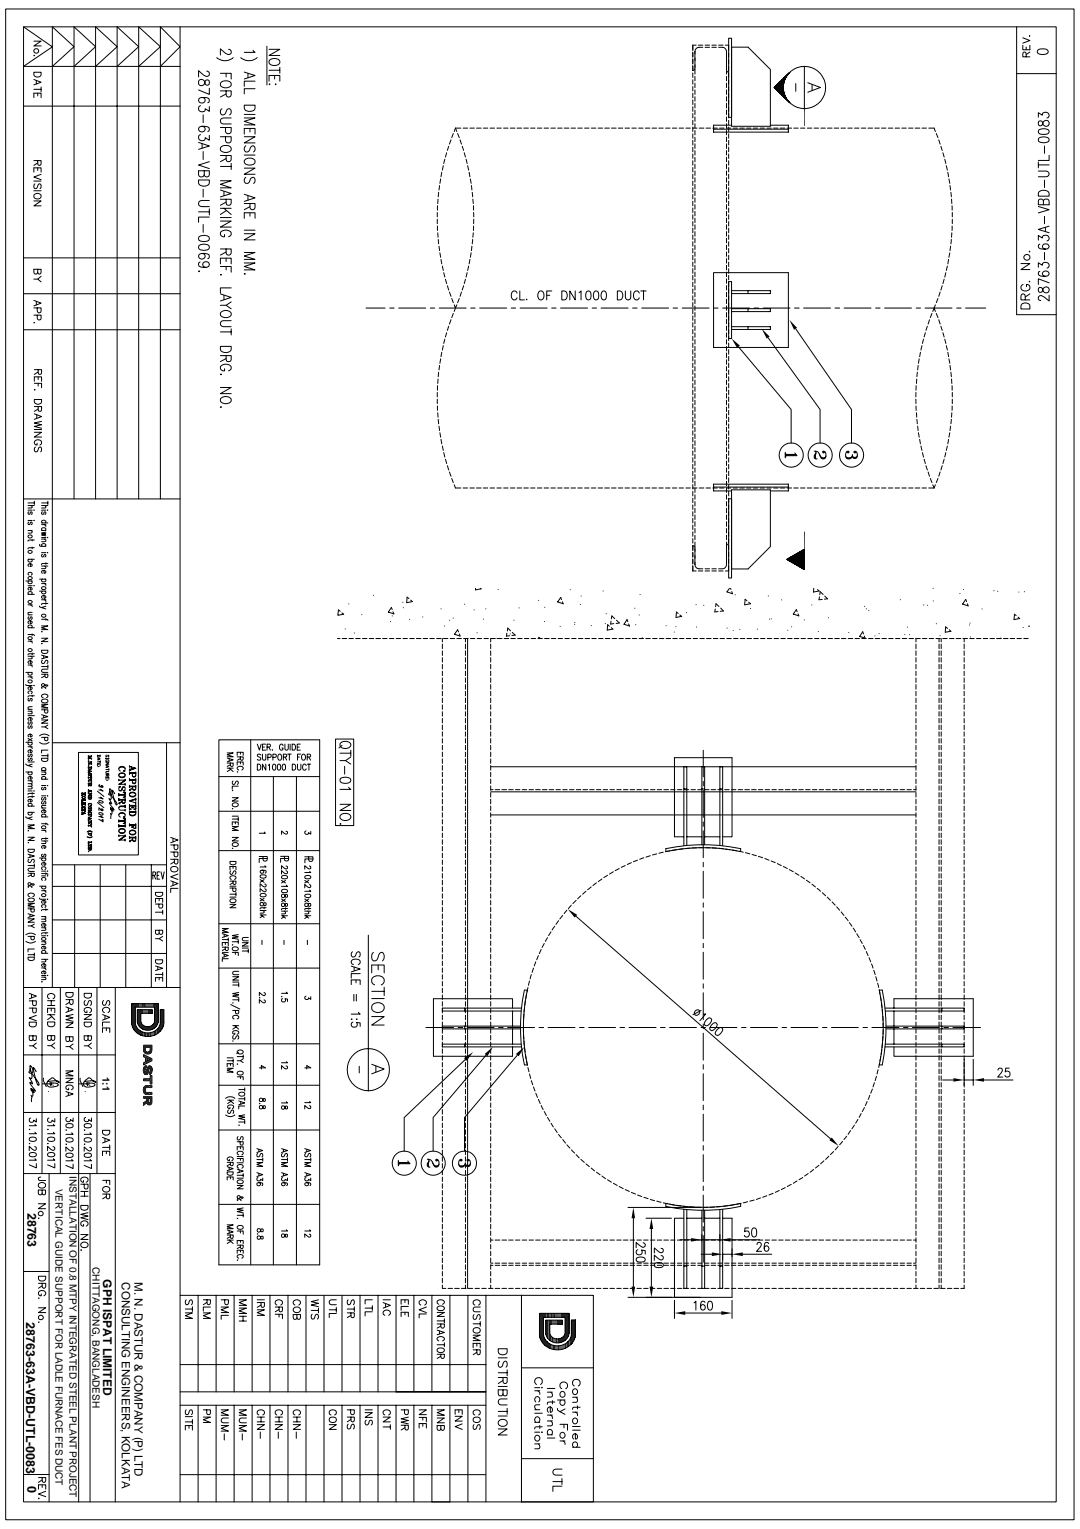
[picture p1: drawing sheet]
<svg xmlns="http://www.w3.org/2000/svg" width="594mm" height="841mm" viewBox="0 0 594 841" stroke-linecap="round" stroke-linejoin="round" font-family="sans-serif">
<defs><g id="words">
<g font-size="6.9">
<text x="15" y="667" transform="rotate(90 15 667)">28763</text>
<text x="14" y="727" transform="rotate(90 14 727)">28763-63A-VBD-UTL-0083</text>
<text x="15" y="817" transform="rotate(90 15 817)">0</text>
</g>
<text font-size="6.6" x="57" y="704" transform="rotate(90 57 704)">GPH ISPAT LIMITED</text>
<g font-size="6.3">
<text x="67" y="705" transform="rotate(90 67 705)">CONSULTING ENGINEERS, KOLKATA</text>
<text x="74" y="705" transform="rotate(90 74 705)">M. N. DASTUR &amp; COMPANY (P) LTD</text>
</g>
<g font-size="5.5">
<text x="56" y="592" transform="rotate(90 56 592)">1:1</text>
<text x="38" y="647" transform="rotate(90 38 647)">INSTALLATION OF 0.8 MTPY INTEGRATED STEEL PLANT PROJECT</text>
<text x="31" y="654" transform="rotate(90 31 654)">VERTICAL GUIDE SUPPORT FOR LADLE FURNACE FES DUCT</text>
<text x="51" y="697" transform="rotate(90 51 697)">CHITTAGONG, BANGLADESH</text>
</g>
</g></defs>
<g fill="none" stroke="#000" stroke-width=".55">
<path d="M3 5h588v831h-588zM13 15h568v811h-568zM13 15l16 11-16 11h86M99 15v811M559 15v158h22M566 20h.1M19 40h4v1a2.2 2.2 0 0 1-2 1 2.2 2.2 0 0 1-2-1zM19 23h4l-4 2h4M19 31h.1M29 37l12-11-12-11v528M41 37l12-11-12-11v259M53 37l11-11-11-11v259"/>
<path d="M64 37l12-11-12-11v259M76 37l12-11-12-11v259M88 37l11-11-11-11v259M119 32a7 7 0 0 0 9 0M126 27l1 1v2h-1l-2-1-3-2v3M132 32a7 7 0 0 0 9 0M134 40l6 2-6 1M139 28l1 1h-6M147 25v22M148 27h6l-6 4h6M148 39h6M148 33a3 3 0 0 1 6 2 3 3 0 0 1-3 1 3 3 0 0 1-3-2z"/>
<path d="M154 37v3M381 29v3M381 32v3M382 35v3l-1 1v-3M382 31v3M382 38v3M383 25h-2v3M384 25h3M387 26h-2a2.3 2.3 0 0 0-3 2v3M388 25h2M388 26h2M392 25h2"/>
<path d="M392 26h2M395 26h2a2.3 2.3 0 0 1 3 2v13M395 25h3M399 25h2v3M400 39l1 1M401 21h1v44h-1zM401 29v3M401 33v2M401 36v3M402 26h9l13 12v31h-22zM434 40h.1M435 40l-9 8 8 9"/>
<path d="M442 37v23a12 12 0 0 1-10-16 12 12 0 0 1 19-4 12 12 0 0 1-5 19l-4 1M563 25v2h4v-2M563 21l4 1-4 2M564 31v-2h-1v2h4M564 26v1M567 29l-3 1M13 58h86M19 44l4 1-4 2M19 54v-3h4v3M19 49h4M20 44v2M21 51v2"/>
<path d="M23 48v2M121 40h6v3M121 50h6v3h-1h-1l-1-3M121 45a4 4 0 0 1 6 1 3 3 0 0 1-3 2 3 3 0 0 1-3-2zM122 60l-1 1 1 2h2l1-3h1l1 1-1 2M124 40v2M124 52l-3 1M134 58h6a3 3 0 0 1-3 3 3 3 0 0 1-3-3zM136 40v3M140 45h-6v3M140 49h-6v3M148 45v-3h6v3"/>
<path d="M148 46v1zM151 42v1M152 46v1zM381 40v3M381 44v2M381 48v2M381 51v3M381 55v3M381 59v2M382 42v2M382 46v2M382 49v3"/>
<path d="M382 53v3M382 57v2M400 42v2M400 46v2M400 49v3M400 53v3M400 57v2M401 40v3M401 44v2M401 48v2M401 51v3M401 55v3"/>
<path d="M401 59v2M426 48h.1M426 48v1M427 47v2M427 49v-2v2M427 50v-3v3M427 47v3M428 46v4M428 46v4v-4M428 45v6M429 45v6M429 45v7"/>
<path d="M429 52v-7v7M430 52v-8v8M430 44v8M430 44v9v-9M430 44v9M431 43v10M431 49v4M431 43v4M431 50v3M431 43v3M431 52v2M431 43v2"/>
<path d="M432 52v2M432 43v1M432 42v2M432 53v1M432 42v1M432 54v1M433 54v1M433 42h.1M433 41v1M433 55h.1M433 41h.1M433 55v1"/>
<path d="M434 55v1M434 56h.1M434 40v1M434 56h1M438 46v4M443 60v9M444 45l7 3-7 3M447 47v3M559 40h22M121 70h6v3l-1 1-2-1v-3M121 75h6v3l-1 1-2-1v-3M127 65h-4a1.7 1.7 0 0 0-2 2 1.7 1.7 0 0 0 2 1h4"/>
<path d="M134 65h6l-6 2 6 2h-6M134 74v-3h6v3M134 75h6l-6 4h6M134 63h6M137 71v2M248 77l-1 2M249 73l-1 3M251 70h2M251 70l-1 2M251 70v2M252 73l1 3M253 77l1 2"/>
<path d="M255 70h2M258 70h3M262 70h3M266 70h2M270 70h2M273 70h3M277 70h2M281 70h2M284 70h3M288 70h3M292 70h2M296 70h2"/>
<path d="M299 70h3M303 70h2M307 70h2M310 70h3M314 70h3M318 70h2M322 70h2M325 70h3M329 70h2M333 70h2M336 70h3M340 70h3"/>
<path d="M344 70h2M348 70h2M351 70h3M355 70h2M359 70h2M362 70h3M366 70h3M370 70h2M374 70h2M377 70h3M381 70h2M381 62v3"/>
<path d="M381 66v3M381 70v2M381 74v2M381 77v3M382 61v2M382 64v3M382 68v2M382 72v2M382 75v3M382 79v3M385 70h2M388 70h3"/>
<path d="M392 70h3M393 71h41M396 70h2M400 68v2h2M400 61v2M400 64v3M400 72v2M400 75v3M400 79v3M401 62v3M401 66v3M401 70v2"/>
<path d="M401 74v2M401 77v3M402 69h-9v4h41v-4h-10M403 70h3M407 70h2M411 70h2M414 70h3M418 70h3M422 70h2M426 70h2M429 70h3M433 70h2"/>
<path d="M437 70h2M440 70h3M444 70h3M448 70h2M452 70h2M455 70h3M459 70h2M463 70h2M466 70h3M470 70h3M474 70h2M477 70h3"/>
<path d="M481 70h3M485 70h2M489 70h2M492 70h3M496 70h3M500 70h2M503 70h3M507 70h3M511 70h3l1 2M515 73l1 3M516 77l1 2M19 88h4l-1 3h-1v-3"/>
<path d="M19 95v-3h4v3M19 100h4M21 92v2M21 90l-2 1M23 96l-4 1 4 2M121 86h6v2l-1 1-1-1-1-2M121 99h6l-6 2 6 2h-6M121 92h6M121 81a4 4 0 0 1 6 0 3 3 0 0 1-3 3 3 3 0 0 1-3-3zM124 87l-3 2M127 90v3M134 92h6l-6 4h6"/>
<path d="M134 85h6M135 88a3 3 0 0 1 5 1 3 3 0 0 1-3 2 3 3 0 0 1-3-3zM135 80a1.7 1.7 0 0 0-1 2 1.7 1.7 0 0 0 3 1l1-2 1-1 1 1-1 3M135 98a1.7 1.7 0 0 0-1 2 1.7 1.7 0 0 0 3 1l1-3h1l1 1-1 2M242 98v3M243 95v2M244 91l-1 3M245 88l-1 2M246 84l-1 2M247 80l-1 3M254 80l1 3M255 84l1 2"/>
<path d="M256 88l1 2M257 91l1 3M258 95v2M259 98v3M381 81v3M381 85v2M381 88v3M381 92v3M381 96v2M381 100v2M382 83v2M382 87v2"/>
<path d="M382 90v3M382 94v2M382 98v2M400 83v2M400 87v2M400 90v3M400 94v2M400 98v2M401 81v3M401 85v2M401 88v3M401 92v3"/>
<path d="M401 96v2M401 100v2M518 80v3M519 84v2M520 88v2M521 91v3M521 95l1 2M522 98v3M19 111h4l-4 2h4M19 105h4M19 107a1.9 1.9 0 0 1 2-1 1.9 1.9 0 0 1 1 3 2 2 0 0 1-2 0 2 2 0 0 1-1-2zM19 101v1v1l1 1 1-3h1l1 1-1 2"/>
<path d="M121 105l6 1-6 2M121 110h6v2l-1 1-1-1-1-2M121 115h6M121 120h6M123 105v3M123 115l4 3M124 111l-3 2M125 116l-4 2M134 107l6 2-6 2M134 112h6v3h-2l-1-3M136 108v2M137 117v2"/>
<path d="M137 114l-3 1M241 117v2M241 113v3M241 110v2M241 106v2M242 102l-1 3M259 102l1 3M260 106v2M260 110v2M260 113l1 3M261 117v2M381 103v3"/>
<path d="M381 107v2M381 111v2M381 114v3M381 118v3M382 101v3M382 105v3M382 109v2M382 113v2M382 116v3M400 101v3M400 105v3M400 109v2"/>
<path d="M400 113v2M400 116v3M401 103v3M401 107v2M401 111v2M401 114v3M401 118v3M523 102v3M523 106v2M523 110l1 2M524 113v3M524 117v2"/>
<path d="M121 122h6l-6 3h6M121 137h6v3h-1h-1l-1-3M124 129v1a1.9 1.9 0 0 1-3-2 1.9 1.9 0 0 1 3-1h1a1.9 1.9 0 0 1 2 1 1.9 1.9 0 0 1-1 2M124 139l-3 1M134 120v-3h6v3M134 129h6l-6 3h6M134 139h6l-6 2 6 2h-6M134 127h6M241 121v2M241 124v3M241 128v2M241 132v2"/>
<path d="M241 135l1 3M242 139v3M259 139v3M260 135l-1 3M260 132v2M260 128v2M261 124l-1 3M261 121v2M381 122v2M381 126v2M381 129v3M381 133v2"/>
<path d="M381 137v2M382 120v2M382 124v2M382 127v3M382 131v3M382 135v2M382 139v2M400 120v2M400 124v2M400 127v3M400 131v3M400 135v2"/>
<path d="M400 139v2M401 122v2M401 126v2M401 129v3M401 133v2M401 137v2M522 139v3M523 135v3M523 132v2M524 128l-1 2M524 124v3M524 121v2"/>
<path d="M566 138h.1M13 142h86M19 154h2M21 148v2l1 1 1-3h-4v3h1l1-1M23 152l-2 2 2 1M121 151h1zM121 145v-3h6v3M121 147h6v3M124 142v2M124 147v1M127 158h-6v3M134 151h1z"/>
<path d="M134 145h6l-6 2 6 1h-6M243 143v2M243 146l1 3M244 150l1 2M245 154l1 2M246 157l1 3M255 157l-1 3M256 154l-1 2M257 150l-1 2M258 146l-1 3M258 143v2M381 140v3"/>
<path d="M381 144v3M381 148v2M381 151v3M381 155v3M381 159v2M382 142v3M382 146v2M382 150v2M382 153v3M382 157v3M393 150h41v41h-41zM400 142v3"/>
<path d="M400 146v2M400 150v2M400 153v3M400 157v3M401 140v3M401 144v3M401 148v2M401 151v3M402 160h22v1h-22M411 160v1M518 157v3M519 154v2"/>
<path d="M520 150v2M521 146v3M522 143l-1 2M562 145h5l-5 3h5M563 156a1.8 1.8 0 0 0-1 3 1.8 1.8 0 0 0 1 1h2a1.8 1.8 0 0 0 2-2 1.8 1.8 0 0 0-2-2v2M566 155h.1M13 162h86M19 165l4 2-4 1M19 169h4l-1 3h-1l-1-3M19 173h4l-1 3h-1l-1-3M19 177v1M20 166v2"/>
<path d="M121 162l6 2-6 2M121 172a3 3 0 0 1 4-1 3 3 0 0 1 2 2 3 3 0 0 1-3 2 3 3 0 0 1-3-3zM123 162v3M124 168l3 2M127 166l-3 2h-3M127 176h-4a1.7 1.7 0 0 0-2 2 1.7 1.7 0 0 0 2 2h4M201 169h11M214 169h3M219 169h15M237 169h2M242 169h14M247 179l-1 3"/>
<path d="M247 161l1 2M248 176l-1 2M248 164l1 2M249 172l-1 3M250 168l1 1v-1M251 169l-1 2M253 164l-1 2M254 161l-1 2M259 169h2M264 169h15M281 169h3M284 161a1.6 1.6 0 0 0-1-1 1.6 1.6 0 0 0-2 2v1a1.6 1.6 0 0 0 2 2 1.6 1.6 0 0 0 1-1"/>
<path d="M286 160v5h2M286 169h15M289 165h1zM296 161l1-1a2.5 2.5 0 0 1 2 3 2.5 2.5 0 0 1-2 2l-1-2zM301 162h1M303 169h3M304 160h-3v5M308 169h15M309 160a2.5 2.5 0 0 1 3 3 2.5 2.5 0 0 1-3 2zM316 160v5l-3-5v5M319 161l1-1v5M323 160a2.6 2.6 0 0 1 2 3 2.6 2.6 0 0 1-2 2l-1-2z"/>
<path d="M326 169h2M327 160h1a2.6 2.6 0 0 1 1 3 2.6 2.6 0 0 1-1 2l-2-2zM331 169h15M331 160h1a2.6 2.6 0 0 1 2 3 2.6 2.6 0 0 1-2 2l-1-2zM340 160a2.5 2.5 0 0 1 3 3 2.5 2.5 0 0 1-3 2zM344 160v4l1 1 2-1v-4M348 169h2M352 161a1.6 1.6 0 0 0-2-1 1.6 1.6 0 0 0-2 2v1a1.6 1.6 0 0 0 2 2 1.6 1.6 0 0 0 2-1M352 160h3M353 169h15M354 160v5M370 169h3"/>
<path d="M375 169h15M381 163v2M381 166v3M381 170v3M381 174v2M381 177v3M382 161v2M382 165v2M382 168v3M382 172v2M382 176v2M382 179v3"/>
<path d="M393 169h2M398 169h14M400 161v2M400 165v2M400 168v3M400 172v2M400 176v2M400 179v3M402 170h22v1h-22M402 180h22v1h-22M411 170v1M411 180v1"/>
<path d="M415 169h2M420 169h15M437 169h3M442 169h15M459 169h3M464 169h15M482 169h2M487 169h14M504 169h2M509 169h15M510 179l-1 3M511 176v2"/>
<path d="M513 172l-1 3M513 171l1-2 1 2M515 168l-1 1M515 172l1 3M516 164l-1 2M516 176l1 2M517 161l-1 2M518 179v3M526 169h3M531 169h11M562 167h1h3l1 3h-5zM564 165v-3h-1l-1 1v2h5"/>
<path d="M567 162l-3 1M13 181h86M121 191h6a3 3 0 0 1-3 3 3 3 0 0 1-3-3zM121 196h6v2l-1 1-1-1-1-2M121 183h6M124 197l-3 2M127 181v3M242 197v3M243 194v2M244 190l-1 3M245 187l-1 2M246 183l-1 2"/>
<path d="M381 181v3M381 185v2M381 189v2M381 192v3M381 196v3M381 200v2M382 183v3M382 187v2M382 191v2M382 194v3M382 198v2M400 183v3"/>
<path d="M400 187v2M400 191v2M400 194v3M400 198v2M401 186h1v-31h-1v32M401 189v2M401 192v3M401 196v3M401 200v2M406 191l29 34v19M422 186l29 39v19M438 181l30 44v19"/>
<path d="M506 197l-1 3M506 194v2M507 190v3M508 187l-1 2M509 183l-1 2M519 183v2M520 187v2M521 190v3M521 194l1 2M522 197v3M19 220h4v1a2.1 2.1 0 0 1-2 1 2.1 2.1 0 0 1-2-1zM19 203h4v3h-2v-3"/>
<path d="M19 210v-3h4v3M19 211h4v2M19 214v1M21 205l-2 1M21 207v2M21 211v1M121 206h1zM121 213h6l-6 4h6M121 219a3 3 0 0 1 4-1 3 3 0 0 1 2 3 3 3 0 0 1-3 1 3 3 0 0 1-3-2zM124 203v1a1.9 1.9 0 0 1-3-2 1.9 1.9 0 0 1 3-2h1a1.9 1.9 0 0 1 2 2 1.9 1.9 0 0 1-1 2M241 216v2M241 220v2"/>
<path d="M241 212v3M241 208v3M241 205v2M242 201l-1 2M381 203v3M381 207v3M381 211v2M381 215v2M381 218v3M382 202v2M382 205v3M382 209v3"/>
<path d="M382 213v2M382 216v3M400 202v2M400 205v3M400 209v3M400 213v2M400 216v3M401 203v3M401 207v3M401 211v2M401 215v2M401 218v3"/>
<path d="M504 220v2M504 216v2M504 212v3M504 208v3M505 205l-1 2M505 201v2M523 201v2M523 205v2M523 208l1 3M524 212v3M524 216v2M524 220v2"/>
<path d="M19 224h4v2h-2v-2M19 228l4 1-4 2M19 238h4l-4 2h4M19 236h4M20 228v2M21 225l-2 1M23 232l-4 1 4 1-4 1 4 1M121 224h1zM241 223v3M241 227v2M241 231v2M241 234l1 3"/>
<path d="M242 238v2M381 222v2M381 226v2M381 229v3M381 233v3M381 237v2M382 220v3M382 224v2M382 228v2M382 231v3M382 235v3M382 239v2"/>
<path d="M400 220v3M400 224v2M400 228v2M400 231v3M400 235v3M400 239v2M401 222v2M401 226v2M401 229v3M401 233v3M401 237v2M504 223v3"/>
<path d="M504 227v2M504 231l1 2M505 234v3M505 238l1 2M522 238v2M523 234v3M523 231v2M524 227l-1 2M524 223v3M19 246v1v2l2-1v-2h1l1 1-1 2M20 244v1a1.4 1.4 0 0 1-1-2 1.4 1.4 0 0 1 1-1 1.7 1.7 0 0 1 3 0 1.7 1.7 0 0 1-1 3M243 242v2"/>
<path d="M243 245l1 3M244 249l1 2M245 253l1 2M246 256l1 3M247 260l1 2M381 241v2M381 244v3M381 248v2M381 252v2M381 255v3M381 259v3M382 242v3"/>
<path d="M382 246v3M382 250v2M382 254v2M382 257v3M400 242v3M400 246v3M400 250v2M400 254v2M400 257v3M401 241v2M401 244v3M401 248v2"/>
<path d="M401 252v2M401 255v3M401 259v3M432 249v3M432 250h6M432 249v1M432 250h1M432 251h.1M433 251h-1M437 249l1 2h-6M448 248a2.2 2.2 0 0 1 3 2l1 2h1a2.2 2.2 0 0 0 1-2 2.2 2.2 0 0 0-1-2v1v-1M449 248v4"/>
<path d="M449 252l-1-1 1-2-1 3h1M451 250v1a1.7 1.7 0 0 0 2 1 1.7 1.7 0 0 0 1-1M452 252h2M453 248v1zM466 252h2M466 248l1 1v-1a2.1 2.1 0 0 0-2 3 2.1 2.1 0 0 0 3 1l1-2M466 248l1 1zM469 252h2M470 248v1zM471 248l-1 1v-1a2 2 0 0 1 2 2 2 2 0 0 1-2 2l-1-1M472 251l-1 1h-1l-1-1-1 1a2.2 2.2 0 0 1-3-1M506 242v2"/>
<path d="M507 245v3M507 249l1 2M508 253l1 2M509 256l1 3M511 260v2M517 260l-1 2M518 256v3M519 253v2M520 249v2M521 245v3M522 242l-1 2M13 274h86"/>
<path d="M15 277h4M15 278h4M17 278l1 1h-3M19 276v1M23 277h3M23 278h3M25 278v1h-2M26 276v1M248 263l1 2M250 267l1 1h2M255 268h2M258 268h3"/>
<path d="M262 268h3M266 268h2M270 268h2M273 268h3M277 268h2M281 268h2M284 268h3M288 268h3M292 268h2M296 268h2M299 268h3M303 268h2"/>
<path d="M307 268h2M310 268h3M314 268h3M318 268h2M322 268h2M325 268h3M329 268h2M333 268h2M336 268h3M340 268h3M344 268h2M348 268h2"/>
<path d="M351 268h3M355 268h2M359 268h2M362 268h3M366 268h3M370 268h2M374 268h2M377 268h3M381 268h2M381 263v2M381 267v2M381 270v3"/>
<path d="M381 274v2M381 278v2M382 261v3M382 265v2M382 268v3M382 272v3M382 276v2M382 280v2M385 268h2M388 268h3M392 268h3M393 268h41"/>
<path d="M396 268h2M400 261v3M400 265v2M400 272v3M400 276v2M400 280v2M401 274h1v44h-1zM401 263v2M401 267v2M401 270v3M401 274v2M401 278v2"/>
<path d="M402 268h-2v3M402 269h22v32l-13 12h-9zM402 270h-9v-4h41v4h-10M403 268h3M407 268h2M411 268h2M414 268h3M418 268h3M422 268h2M426 268h2M429 268h3M433 268h2"/>
<path d="M437 268h2M440 268h3M444 268h3M448 268h2M452 268h2M455 268h3M459 268h2M463 268h2M466 268h3M470 268h3M474 268h2M477 268h3"/>
<path d="M481 268h3M485 268h2M489 268h2M492 268h3M496 268h3M500 268h2M503 268h3M507 268h3M511 268h3M512 263l1 2M513 267l1 1M515 267l-1 1"/>
<path d="M516 263l-1 2M15 281h3M15 292h3M15 286h3M16 282v1l1-1h1l-1 1M16 287v1l1-1 1 1-1 1M17 292l1 1h-3M18 297v1M19 280h.1M19 286h.1M19 297h-3l-1 1M22 299v1l3 1"/>
<path d="M23 281h2M23 288h3M23 289h2M23 292h2M23 296h2M23 297h2M23 282v1h1l1-1v1M23 288v-1a1 1 0 0 1 1-1 1.1 1.1 0 0 1 1 2M23 292a1.1 1.1 0 0 1 1-2 1.1 1.1 0 0 1 1 2M24 289l1 1M25 297v1h-2M25 293h-2l2 1h-2l2 1"/>
<path d="M26 280h.1M26 296h.1M381 281v3M381 285v3M381 289v2M381 293v2M381 296v3M382 283v3M382 287v3M382 291v2M382 294v3M382 298v3"/>
<path d="M400 298v13a2.3 2.3 0 0 1-3 2h-2M400 283v3M400 287v3M400 291v2M400 294v3M401 299l-1 1M401 281v3M401 285v3M401 289v2M401 293v2M401 296v3M443 292v21"/>
<path d="M14 320h4M15 308h4M16 308a1 1 0 0 0 0 1 1 1 0 0 0 1 0h1l-1-1M16 316a1 1 0 0 1 0-1 1 1 0 0 1 1 0h1l-1 1M16 320a1 1 0 0 0 0 1 1 1 0 0 0 1 0l1-1h-1M17 310v2l1-1a1.1 1.1 0 0 0-2-1 1 1 0 0 0 0 2M18 301v1M19 301h-3l-1 1M22 319h3M23 304h2M23 311h3M23 301v-1a1 1 0 0 1 1-1 1.1 1.1 0 0 1 1 2"/>
<path d="M23 305v1h1l1-1v1M23 319a1 1 0 0 0 1 1 1 1 0 0 0 1-1M24 314v1h1a1 1 0 0 0-1-1 1 1 0 0 0-1 1M25 311v2h-2M25 310h.1M26 304h.1M26 310h-2l-1 1M381 300l1 1v3M381 311v3h2M381 300v3M381 304v3M381 307v3"/>
<path d="M382 308v3a2.3 2.3 0 0 0 3 2h2M382 305v3M384 314h3M388 314h2M388 313h2M392 314h2M392 313h2M395 314h3M401 311v3h-2M401 300v2M401 304v2M401 307v3"/>
<path d="M433 308h.1M433 307v1M433 308v-1v1M434 307v1v-1M434 307v1M434 307v2zM434 307v2M435 307v2M435 307v2zM435 306v3M436 306v3v-3M436 306v3"/>
<path d="M436 306v3zM436 306v4M436 306v4zM437 306v4M437 305v5v-5M437 305v5M437 305v5zM438 305v5M438 305v6zM438 305v6M438 304v7zM438 304v7"/>
<path d="M439 304v7M439 304v7zM439 304v8M440 304v8zM440 304v8M440 303v9M440 303v9zM441 303v9M441 303v9zM441 303v10zM441 303v10M442 303v10"/>
<path d="M442 303v10zM442 302v11M442 302v11zM15 338h3M15 327h4M15 333h3M15 322h3M16 327a1 1 0 0 1 0-2 1 1 0 0 1 1 0l1 1-1 1M16 339v2l1-2 1 1-1 1M17 323v2l1-1a1.1 1.1 0 0 0-2-1 1 1 0 0 0 0 2M17 333l1 1M18 337h-2l-1 1h1"/>
<path d="M19 322h.1M22 333l1 1M22 325h3M23 330h2M23 321h2M23 325a1.1 1.1 0 0 0 1 2 1.1 1.1 0 0 0 1-2M24 321l1 1M24 328v1h1a1.1 1.1 0 0 0-1-2 1.1 1.1 0 0 0-1 2M24 330l1 1M25 333l-2 1 2 1M25 331v1M26 332h-2l-1 1"/>
<path d="M187 336l-1-1v3h3l-1-1M192 332h.1M199 338h.1M205 327h.1M216 335l-1-1-1 3 3 1-1-2M216 339h.1M222 331h.1M222 334h.1M225 329l-1-1v3h3l-1-1M232 339h1M243 335h.1M249 340h.1"/>
<path d="M256 332h.1M261 335h.1M262 324h3M264 324h1M267 335h.1M274 324h.1M285 334h1M296 330h.1M300 334h.1M309 330l-1-1-1 2 3 1M309 331l1 1M314 324h.1"/>
<path d="M319 333h.1M320 328h.1M332 325h.1M333 338h1M349 335h.1M352 338h.1M352 327h.1M373 337h-1v3l3-1-1-1M378 337h.1M383 333h.1M387 333h.1M393 335v2l2-1"/>
<path d="M395 334l-1-2v2M396 334l2 2h-2M401 324l-1 2 3 1v-2M402 324h.1M404 327h.1M411 330h-1v3l3-1-1-1M413 335h.1M423 328h.1M430 330h.1M438 336v-1l-2 3 3 1v-1M447 333h.1M448 324l-1 2 4-1"/>
<path d="M450 324l1 1M451 328v2h1M453 327l-2-2v2M454 328l1 1-2 1M456 340h.1M476 334h.1M477 335h.1M478 336h.1M495 330h.1M508 333h.1M510 333h.1M513 324h.1"/>
<path d="M513 331h.1M528 327h.1M530 324h.1M532 331l-1-1-1 2 3 1-1-1M540 335h.1M547 325h.1M549 325h.1M559 339l-1-1v3l3-1-1-1M560 326h.1M563 325h1M15 349h3l1 1M15 345h4"/>
<path d="M15 353h3M16 345a1 1 0 0 1 0-1 1 1 0 0 1 1 0h1l-1 1M17 341v2h1a1.4 1.4 0 0 0-2-2 1 1 0 0 0 0 2M17 353l1 1M18 349v1M18 359v1M19 360h-3h-1M23 358h3a1.7 1.7 0 0 1-1 2 1.7 1.7 0 0 1-2-2zM23 341h3M23 344h3l-3 1 3 1h-3M23 351h3l-3 2h3M23 348h.1"/>
<path d="M23 354h.1M25 340v1M186 351h1M188 351h3M190 346h.1M192 351h2M195 348h.1M196 351h2M199 351h3M203 351h3M207 351h2M210 351h3"/>
<path d="M214 351h3M215 342h.1M218 351h2M222 351h2M225 341h.1M225 351h3M229 351h3M233 351h2M236 351h3M240 351h3M243 351v2M243 354v3"/>
<path d="M243 358v3M244 351h2M244 344h1M247 341h.1M248 351h2M251 351h3M252 348v-2l-2 3 3 1v-1M255 351h3M256 351v2M256 354v3M256 358v3M257 351v358"/>
<path d="M259 351h2M262 348h.1M262 351h3M266 341h.1M266 351h3M270 354v3M270 358v3M272 351h-2v2M273 351h.1M274 351h2M277 351h3M279 348v2"/>
<path d="M280 350h-1M281 349h.1M281 347l-2-2v2M281 351h2M282 348l1 1-1 1M283 341h.1M285 351h2M288 351h3M292 351h3M296 351h2M296 351h1M299 342h1"/>
<path d="M300 351h2M303 351h3M307 351h2M308 345h.1M311 351h2M314 351h3M316 343h.1M316 342h.1M318 351h3M322 351h2M325 344h.1M326 351h2"/>
<path d="M329 351h3M333 343h.1M333 351h2M335 344h-1v3l3-1-1-1M336 342v1h2M337 351h2M338 340l-1-1-1 1M339 341l2 2h-2M340 351h3M344 351h3M345 342v-1l-2 2 3 1v-1M348 351h2"/>
<path d="M350 344h.1M352 351h2M353 351h.1M355 351h3M359 351h2M363 351h2M366 351h3M366 344h.1M370 351h3M371 348h.1M372 345h.1M374 351h2"/>
<path d="M378 351h2M381 351h3M383 345h.1M385 351h2M389 351h2M392 351h3M396 351h3M400 351h2M400 345h.1M403 347h.1M404 351h2M407 346h.1"/>
<path d="M407 351h3M411 351h2M415 351h2M417 346h.1M418 351h3M422 351h3M423 341h.1M424 340h.1M426 351h2M430 351h2M433 351h3M433 347h.1"/>
<path d="M435 345h1M437 351h2M441 351h2M442 341h.1M444 351h3M448 351h3M450 347h.1M452 351h2M456 351h2M459 351h3M463 351h2M467 351h2"/>
<path d="M467 348h.1M470 351h3M474 351h3M475 349v-1l-2 2 3 1-1-1M478 351h2M481 350h.1M481 351h3M484 349h.1M485 351h3M489 351h2M493 351h2M496 351h3"/>
<path d="M498 349h.1M499 345h.1M500 351h2M500 349h.1M504 351h2M504 351v2M504 354v3M504 358v3M507 351h3M511 351h3M515 351h2M515 343h.1"/>
<path d="M517 351v2M517 354v3M517 358v3M517 350h.1M518 351v2M518 354v3M518 358v3M519 351h2M521 346l-1-1v3l3-1-1-1M522 351h3M526 351h2M530 351h2"/>
<path d="M530 351v2M530 354v3M530 358v3M533 344h.1M533 351h3M534 343h.1M534 350h.1M537 351h3M541 351h2M545 351h2M548 351h3M551 351h.1"/>
<path d="M552 351h2M556 351h2M559 351h3M563 345h.1M563 351h3M566 344v1M14 376v1h4M14 370h4M15 361h4M15 366h3M15 372h3M16 370a1 1 0 0 0 0 1 1 1 0 0 0 1 0h1l-1-1"/>
<path d="M17 363v2h1a1.4 1.4 0 0 0-2-2 1 1 0 0 0 0 2M17 366l1 1M17 372l1 1M17 378v1h1a1.1 1.1 0 0 0-2-1 1 1 0 0 0 0 1M17 361l1 1h-3M19 377h.1M23 360l3 1-3 1M23 371h3v1h-1v-1M23 367h3M23 379v-1l2-1h1l-2-1a.8 .8 0 0 0-1 0 1 1 0 0 0 0 2h2v1M23 363a1 1 0 0 0 0 2 1.1 1.1 0 0 0 2-1l1-1v1v1M24 361v1"/>
<path d="M25 372l-2 1M26 368h-3v1v1h3M26 366v2M243 362v2M243 365v3M243 369v3M243 373v2M243 377v2M256 362v2M256 365v3M256 369v3M256 373v2"/>
<path d="M256 377v2M270 362v2M270 365v3M270 369v3M270 373v2M270 377v2M504 362v2M504 365v3M504 369v3M504 373v2M504 377v2M517 362v2"/>
<path d="M517 365v3M517 369v3M517 373v2M517 377v2M518 362v2M518 365v3M518 369v3M518 373v2M518 377v2M530 362v2M530 365v3M530 369v3"/>
<path d="M530 373v2M530 377v2M15 390h3M15 391h3M15 394h4M16 382v-1a.9 .9 0 0 1 1-1 1 1 0 0 1 0 2M16 384l-1 1 1 1 1-2h1l-1 2M16 397v1l1-1 1 1h-1M16 399v2l1-2 1 1-1 1M17 395v1h1a1.1 1.1 0 0 0-2-1 1 1 0 0 0 0 1M17 391l1 2h-3M18 389h-2l-1 1h1"/>
<path d="M18 382v1M19 383h-3h-1M23 387h3l-3 1 3 1h-3M23 390h3v2h-1v-2M23 393l3 1-3 1M23 396h3l-3 2h3M23 400h2M23 385a1.7 1.7 0 0 1 2-1 1.7 1.7 0 0 1 1 2 1.7 1.7 0 0 1-2 1 1.7 1.7 0 0 1-1-2zM24 384a1.1 1.1 0 0 1-1-2 1 1 0 0 1 1 0h1a1 1 0 0 1 1 1 1 1 0 0 1 0 1M24 394v1M26 399l-1 1 1 1M243 380v3"/>
<path d="M243 384v2M243 388v2M243 391v3M243 395v3M243 399v2M256 380v3M256 384v2M256 388v2M256 391v3M256 395v3M256 399v2M270 380v3"/>
<path d="M270 384v2M270 388v2M270 391v3M270 395v3M270 399v2M504 380v3M504 384v2M504 388v2M504 391v3M504 395v3M504 399v2M517 380v3"/>
<path d="M517 384v2M517 388v2M517 391v3M517 395v3M517 399v2M518 380v3M518 384v2M518 388v2M518 391v3M518 395v3M518 399v2M530 380v3"/>
<path d="M530 384v2M530 388v2M530 391v3M530 395v3M530 399v2M14 408h4M15 406l3 2M15 411h3M15 419h4M16 408a1 1 0 0 0 0 2 1 1 0 0 0 1 0l1-1-1-1M16 415v1l1-1h1l-1 1M16 417h-1l1 1 1-1h1l-1 1"/>
<path d="M17 404v1h1a1.1 1.1 0 0 0-2-1 1 1 0 0 0 0 1M17 411l1 1M17 412v2h1a1.4 1.4 0 0 0-2-2 1 1 0 0 0 0 2M18 406l-3 2M22 405a4 4 0 0 1 5 0M22 408a4 4 0 0 0 5 0M23 417h3a1.7 1.7 0 0 1-1 2 1.7 1.7 0 0 1-2-2zM23 406h3v1h-1v-1M23 416h3M26 413h-3v1M26 415v2M29 409h70"/>
<path d="M92 409v134M120 407h56v289h-56zM125 414h3l-3 1 3 1h-3M125 417l3 1-3 1M125 420h3v1h-1v-1M126 417v2M130 415v-1h4v1M130 416h4v2h-1l-1-2M132 414v1M132 419v1M132 417l-2 1M138 407v289"/>
<path d="M142 409l1 4 1-4M143 415h-1v1l1 1v1h-1M144 415v2l1 1h1v-3M144 411h1M146 409h-2v4h2M147 411h2v-1l-2-1v4M147 417l2-1v-1h-2v3M148 411l1 2M150 412h.1M150 417l2-1v-1h-2v3M153 415h1a1.6 1.6 0 0 1 1 2 1.6 1.6 0 0 1-2 1v-1zM156 410a1.1 1.1 0 0 0-2-1 1 1 0 0 0 0 2 1.1 1.1 0 0 0 1 2 1.1 1.1 0 0 0 1-2h-1"/>
<path d="M156 416h1l1-1h-2v3M157 409v3v1l1-1 1-3M157 416l1 2M158 415h2M159 415v3M160 409v4M161 409a1.7 1.7 0 0 1 2 2 1.7 1.7 0 0 1-2 2zM163 411h2M164 416h1M165 409h-2v4h2M165 415h-1v3M166 415h1a1.5 1.5 0 0 1 1 2 1.5 1.5 0 0 1-2 1v-2z"/>
<path d="M169 416h2v-1h-2v3M170 416l1 2M243 403v2M243 406v3M243 410v2M243 414v2M243 417v3M256 403v2M256 406v3M256 410v2M256 414v2M256 417v3"/>
<path d="M270 403v2M270 406v3M270 410v2M270 414v2M270 417v3M387 413v14M504 403v2M504 406v3M504 410v2M504 414v2M504 417v3M517 403v2"/>
<path d="M517 406v3M517 410v2M517 414v2M517 417v3M518 403v2M518 406v3M518 410v2M518 414v2M518 417v3M530 403v2M530 406v3M530 410v2"/>
<path d="M530 414v2M530 417v3M14 420l1 1M14 425h4M15 429h3M15 431h3M15 435h3M16 425a1 1 0 0 0 0 1 1 1 0 0 0 1 0h1l-1-1M17 427v2l1-1a1.1 1.1 0 0 0-2-1 1 1 0 0 0 0 2M17 429l1 1M17 440v1h1a1.1 1.1 0 0 0-2-1 1 1 0 0 0 0 1M17 431l1 1-3 1"/>
<path d="M17 433l1 1h-3M18 420l-3 1 3 1M18 436v1M18 438v1M19 435h.1M19 436h-3l-1 1M19 438h-3l-1 1M23 424h2M23 425h2M23 429h3M23 432h2M23 438h2"/>
<path d="M23 424a1.1 1.1 0 0 1 1-2 1.1 1.1 0 0 1 1 2M23 429v-1a1 1 0 0 1 1-1 1.1 1.1 0 0 1 1 2M23 433v1h1l1-1v1M23 439v1l1-1h1v1M25 425v1h-2M26 432h.1M26 438h.1M120 427h56M125 423h3M126 423l2 1M127 421l-2 1M127 423l-2 1"/>
<path d="M128 435h.1M128 439h3l-3 2h3M128 430v1h1l1-1h1v1M131 425h.1M130 421v-2h4v2M131 432h-3v2M131 424a1.1 1.1 0 0 1-1-2 1.1 1.1 0 0 1 2-1h1a1 1 0 0 1 1 1 1.1 1.1 0 0 1-1 2M142 420a1.7 1.7 0 0 1 1 2 1.7 1.7 0 0 1-1 2zM146 420v4l-2-4v4M148 421v-1v4M150 420a1.5 1.5 0 0 1 2 2 1.5 1.5 0 0 1-2 1v-1zM150 427v269"/>
<path d="M153 420a1.5 1.5 0 0 1 1 2 1.5 1.5 0 0 1-1 1zM156 420a1.6 1.6 0 0 1 1 2 1.6 1.6 0 0 1-1 2v-1l-1-1zM161 420a1.7 1.7 0 0 1 2 2 1.7 1.7 0 0 1-2 2zM163 427v269M164 420v3v1l2-1v-3M168 421a1 1 0 0 0-1-1 1.1 1.1 0 0 0-1 2 1.1 1.1 0 0 0 1 2 1 1 0 0 0 1-1M169 420h2M170 420v4M243 421v3M243 425v2M243 429v2M243 432v3"/>
<path d="M243 436v2M243 440v2M256 421v3M256 425v2M256 429v2M256 432v3M256 436v2M256 440v2M270 422h234M270 436h234M270 434h1M270 421v3"/>
<path d="M270 425v2M270 429v2M270 432v3M270 436v2M270 440v2M272 434h3M276 434h3M280 434h2M284 434h2M287 434h3M291 434h2M295 434h2"/>
<path d="M298 434h3M302 434h3M306 434h2M310 434h2M313 434h3M317 434h2M321 434h2M324 434h3M328 434h3M332 434h2M336 434h2M339 434h3"/>
<path d="M343 434h2M347 434h2M350 434h3M354 434h3M358 434h2M362 434h2M365 434h3M369 434h2M373 434h2M376 422v43M376 434h2M376 434h3"/>
<path d="M378 422v43M380 434h3M384 434h2M386 422v43M386 434h2M387 430v2M387 435v15M387 434h3M388 422v43M391 434h3M395 434h2M396 422v43"/>
<path d="M396 434h2M398 422v43M399 434h2M402 434h3M406 434h3M410 434h2M413 434h3M417 434h3M421 434h2M425 434h2M428 434h3M432 434h3"/>
<path d="M436 434h2M439 434h3M443 434h3M447 434h2M451 434h2M454 434h3M458 434h3M462 434h2M465 434h3M469 434h3M473 434h2M477 434h2"/>
<path d="M480 434h3M484 434h2M488 434h2M491 434h3M495 434h3M499 434h2M502 434h2M504 421v3M504 425v2M504 429v2M504 432v3M504 436v2"/>
<path d="M504 440v2M517 421v3M517 425v2M517 429v2M517 432v3M517 436v2M517 440v2M518 421v3M518 425v2M518 429v2M518 432v3M518 436v2"/>
<path d="M518 440v2M530 421v3M530 425v2M530 429v2M530 432v3M530 436v2M530 440v2M14 449l1 1M15 454h4l-4 1 4 1h-4M15 443h4M15 447h4M16 457h.1"/>
<path d="M16 443a1 1 0 0 1 0-1 1 1 0 0 1 1 0h1l-1 1M16 447a.9 .9 0 0 0 1 1 .9 .9 0 0 0 0-1M18 449l-3 1 3 1M23 453h3v1M23 444h2M23 449h3M23 457h2M23 441v1h1l1-1v1M23 449a1 1 0 0 1 1-1 1 1 0 0 1 1 1M24 445v2h1a1.1 1.1 0 0 0-1-2 1.1 1.1 0 0 0-1 2M24 457l1 1M25 443h-2v1h1"/>
<path d="M25 453v1M120 446h56M128 445h.1M128 454v-2h3v2M128 455h3l-3 1 3 1h-3M128 449h3M128 451h3M128 442a1.5 1.5 0 0 1 2-1 1.6 1.6 0 0 1 1 3 1.6 1.6 0 0 1-2 0 1.6 1.6 0 0 1-1-2zM129 452v1M131 450v1M145 458h1h-3M157 457l1 1-1 1-2-2v2"/>
<path d="M168 457a1 1 0 0 0 0 2 1.1 1.1 0 0 0 2-1l1 1v-2M243 443v3M243 447v3M243 451v2M243 455v2M243 458v3M256 443v3M256 447v3M256 451v2M256 455v2M256 458v3M270 448h234"/>
<path d="M270 443v3M270 447v3M270 451v2M270 455v2M270 458v3M387 452v3M387 457v15M504 443v3M504 447v3M504 451v2M504 455v2M504 458v3"/>
<path d="M517 443v3M517 447v3M517 451v2M517 455v2M517 458v3M518 443v3M518 447v3M518 451v2M518 455v2M518 458v3M530 443v3M530 447v3"/>
<path d="M530 451v2M530 455v2M530 458v3M15 467h4a1.7 1.7 0 0 1-2 2 1.7 1.7 0 0 1-2-2zM15 461h4l-4 1h4M15 470l4 1-4 1M15 476h4M16 463v1M16 473h-1l1 1h1l1-1h1l-1 1M17 470v1M19 478h-3h-1l1 1h3M19 475v2"/>
<path d="M22 472h3M23 463h3M23 479h2M23 470v1l1-1h1v1M23 472a1.1 1.1 0 0 0 1 2 1.1 1.1 0 0 0 1-2M23 478a1 1 0 0 1 1-1 1 1 0 0 1 1 1M24 465v2l1-1a1 1 0 0 0-1-1 1.1 1.1 0 0 0-1 2M24 474v2h1a1.1 1.1 0 0 0-1-2 1.1 1.1 0 0 0-1 2M25 463v1h-2M25 461v1M26 479h.1M26 461h-3v1"/>
<path d="M29 476h63M41 476v67M55 476v67M69 476v67M83 476v67M88 480h-2v4h2M89 480v4l1-4M94 461l4 1-4 2M94 465h4v1l-1 1h-1v-2M94 469h4l-1 2h-1v-2M94 473h4l-1 2h-1v-2M94 477a1.9 1.9 0 0 1 3 0 1.9 1.9 0 0 1 1 2 1.9 1.9 0 0 1-3 1 1.9 1.9 0 0 1-1-3z"/>
<path d="M95 461v2M96 474l-2 1M120 468h56M126 474h4a1.7 1.7 0 0 1-2 2 1.7 1.7 0 0 1-2-2zM126 478v-1h4v1M127 479l-1 1 1 1h1l1-2 1 1-1 1M128 467h.1M128 461h3l-3 2h3M128 464a1.6 1.6 0 0 1 2-1 1.6 1.6 0 0 1 1 2 1.6 1.6 0 0 1-2 1 1.6 1.6 0 0 1-1-2zM128 477v1M143 471h4v2h-2v-2M144 479a.9 .9 0 0 1 1 1 1 1 0 0 1-2 0 1.8 1.8 0 0 1 2-1 1.8 1.8 0 0 1 1 1"/>
<path d="M146 476v1h-3M147 472h-4v2M154 471h5v2h-2l-1-2M157 476l1 1-1 1-2-2v2M157 479l1 1v1l-2-1-1-1v2M159 472h-5v2M168 471h4v3l-2-1v-2M170 476l1 1-1 1-2-2v2M170 479l1 1h-3M172 472h-4v3M243 462v2M243 466v2"/>
<path d="M243 469v3M243 473v3M243 477v2M256 462v2M256 466v2M256 469v3M256 473v3M256 477v2M270 462v2M270 466v2M270 469v3M270 473v3"/>
<path d="M270 477v2M337 479l-2 2M341 478l-3 1M344 476l-2 1M347 475l-2 1M351 473l-3 1M354 472l-2 1M358 471h-3M361 470h-2M365 469h-3M366 467a99 99 0 0 1 41 0v1a99 99 0 0 0-41 0zM368 468h-2"/>
<path d="M372 467l-2 1M376 467h-3M376 460h-5v-43h32v43h-5M378 460h8M379 467h-2M383 466h-2M387 466h-3M387 474v3M387 479v15M388 460h8M388 466h3M392 466l2 1"/>
<path d="M395 467h3M399 467h3M403 468h2M406 468l3 1M410 469l2 1M414 470l2 1M417 471l3 1M421 472l2 1M424 474l2 1M428 475l2 1M431 477l2 1M434 478l2 1"/>
<path d="M504 462v2M504 466v2M504 469v3M504 473v3M504 477v2M517 462v2M517 466v2M517 469v3M517 473v3M517 477v2M518 462v2M518 466v2"/>
<path d="M518 469v3M518 473v3M518 477v2M530 462v2M530 466v2M530 469v3M530 473v3M530 477v2M15 480h4v2h-2v-2M15 497h4l-4 1 4 1h-4M15 500h4v2l-2-1v-1M16 494a1.7 1.7 0 0 1 2 0 1.7 1.7 0 0 1 1 1 1.7 1.7 0 0 1-2 1 1.7 1.7 0 0 1-1-2z"/>
<path d="M16 488v-1l2-1 1 1h-1l-2-1a.9 .9 0 0 0-1 0 .9 .9 0 0 0 1 1l2 1h-1M16 493a1 1 0 0 1-1-1 1.1 1.1 0 0 1 2-1h1a1 1 0 0 1 1 1 1 1 0 0 1-1 1M17 481l-2 1M22 494v1h3M22 487h3M23 481h3M23 482h2M23 490h2M23 484a1 1 0 0 1 1-1 1 1 0 0 1 1 1M23 487v1a1 1 0 0 0 1 1 1.1 1.1 0 0 0 1-2M23 499a1 1 0 0 1 1-1 1 1 0 0 1 1 1M24 490l1 1"/>
<path d="M24 495v2h1a1.1 1.1 0 0 0-1-2 1.1 1.1 0 0 0-1 2M25 480v1M25 500v1M26 482h.1M26 494h.1M29 488h63M84 482l1-1v-1h-1v4M85 482l1 2M86 491h3a2 2 0 0 1-1 2 2 2 0 0 1-2-2zM86 496v-2h3v2M86 497h3v2h-1l-1-2M86 482h1"/>
<path d="M88 494v1M94 484l4 2-4 2M95 485v2M98 481l-4 1 4 2M98 489h-4v2M126 485h4v1h-2v-1M126 488h4l-1 2h-1v-2M126 497h4l-4 2h4M126 487h4M126 492h4M126 493h4M127 495a1.6 1.6 0 0 1 2-1 1.6 1.6 0 0 1 1 2 1.6 1.6 0 0 1-2 1 1.6 1.6 0 0 1-1-2z"/>
<path d="M127 484a1.1 1.1 0 0 1-1-2 1 1 0 0 1 2 0h1a1 1 0 0 1 1 0 1.1 1.1 0 0 1-1 2M128 486l-2 1M130 491v2M143 484l2 1M143 494l2 2M143 482l3-1v1a1.6 1.6 0 0 1-1 1 1.6 1.6 0 0 1-2-1zM143 492l2-1 1 1a1.5 1.5 0 0 1-1 1 1.5 1.5 0 0 1-2-1zM143 497a1.3 1.3 0 0 1 2 0 1.3 1.3 0 0 1 0 1h1v-1h-1a1.2 1.2 0 0 1 0 1 1.2 1.2 0 0 1-2 0zM145 484l-2 1M145 494l-2 2M145 499v1M146 486v1l-1 1-2-2v2"/>
<path d="M146 489v1l-1 1-2-2v2M146 499h-2l-1 1M155 484l2 2M155 494l2 2M155 482a1.6 1.6 0 0 1 2-1 1.6 1.6 0 0 1 1 2h-3zM155 490a1.6 1.6 0 0 1 2-1 1.6 1.6 0 0 1 1 2h-3zM155 497a1.6 1.6 0 0 1 2 2l1-1v-1h-1a1.6 1.6 0 0 1-2 1zM155 492h1l1 1h1v-1h-1a1.7 1.7 0 0 1-2 1zM157 484l-2 2M157 494l-2 2M157 499v1M157 487l1 1h-3"/>
<path d="M158 500h-3M168 484l2 2M168 494l2 2M168 482a1.6 1.6 0 0 1 2-1 1.6 1.6 0 0 1 1 2 1.6 1.6 0 0 1-2 1 1.6 1.6 0 0 1-1-2zM168 492a1.6 1.6 0 0 1 2 0 1.6 1.6 0 0 1 1 1 1.6 1.6 0 0 1-2 1 1.6 1.6 0 0 1-1-2zM168 497a1.3 1.3 0 0 1 1 0 1.3 1.3 0 0 1 1 1l1 1v-1v-1h-1a1.1 1.1 0 0 1-1 2 1.1 1.1 0 0 1-1-2zM170 484l-2 2M170 494l-2 2M170 499v1M170 487h1a.9 .9 0 0 1 0 1 1 1 0 0 1-2 0l-1-1v1M170 490h1h-3M171 500h-3"/>
<path d="M243 481v2M243 484v3M243 488v2M243 492v2M243 495v3M243 499v3M256 481v2M256 484v3M256 488v2M256 492v2M256 495v3M256 499v3"/>
<path d="M270 481v2M270 484v3M270 488v2M270 492v2M270 495v3M270 499v3M314 498l-1 2M317 495l-2 2M320 493l-2 1M322 490l-2 2M325 488l-2 1M328 486l-2 1"/>
<path d="M331 483l-2 2M334 481l-2 2M387 497v2M437 480l3 1M441 482l2 1M444 484l2 2M447 486l2 2M449 489l2 1M452 491l2 2M455 493l2 2M458 496l1 2M460 499l2 2"/>
<path d="M504 481v2M504 484v3M504 488v2M504 492v2M504 495v3M504 499v3M517 481v2M517 484v3M517 488v2M517 492v2M517 495v3M517 499v3"/>
<path d="M518 481v2M518 484v3M518 488v2M518 492v2M518 495v3M518 499v3M530 481v2M530 484v3M530 488v2M530 492v2M530 495v3M530 499v3"/>
<path d="M14 514a4 4 0 0 1 5 0M14 518a4 4 0 0 0 5 0M15 503l4 1-4 1M15 505h4l-4 2h4M15 515h4v2h-2v-2M15 509h2M17 503v1M19 508l-2 1 2 1M23 518h2M23 504h2M23 510h2M23 515h2"/>
<path d="M24 508v2l1-1a1 1 0 0 0-1-1 1.1 1.1 0 0 0-1 2M25 504v1l-2 1M25 506v1h-2M25 510v2h-2M25 518v1h-2M25 513v1M26 515h.1M26 500h-3v1M26 513h-2l-1 1M29 506h63M86 502h3M86 516h2"/>
<path d="M88 512v2h1v-2h-3v2h1l1-1M89 515l-1 1 1 2M89 501v2M120 508h56M122 511h4l-4 1 4 1h-4M122 514l4 1-4 1M122 517h4M123 514v1M124 518v2M126 516v2M128 520h.1M128 518h3"/>
<path d="M131 514l-3 1h3l-3 1 3 1M131 517v2M133 519h4l-4 1h4M137 516h-3h-1l1 2h3M143 501h3M143 503h3M144 503l1 2M144 517v3M144 504l-1 1M145 501v1h-2M155 501h3M155 504h3"/>
<path d="M155 504l2 1M156 504l-1 1M156 517v3M156 501l1 2h-2M168 501h3M168 504h3M168 504l2 1M169 504l-1 1M169 517v3M169 501l1 2h-2M203 514v86a12 12 0 0 1-11-17 12 12 0 0 1 20-2 12 12 0 0 1-7 19h-2M243 503v2"/>
<path d="M243 506v3M243 510v3M243 514v2M243 518v2M256 503v2M256 506v3M256 510v3M256 514v2M256 518v2M270 503v2M270 506v3M270 510v3"/>
<path d="M270 514v2M270 518v2M299 519l-1 2M301 516l-1 2M303 513l-1 2M305 509l-1 2M307 506l-1 2M310 504l-2 1M312 501l-2 2M317 504l140 122M387 502v14M387 519v2"/>
<path d="M463 502l1 2M465 504l2 2M467 507l2 2M469 510l2 3M471 514l2 2M473 517l1 2M504 503v2M504 506v3M504 510v3M504 514v2M504 518v2M517 503v2"/>
<path d="M517 506v3M517 510v3M517 514v2M517 518v2M518 503v2M518 506v3M518 510v3M518 514v2M518 518v2M530 503v2M530 506v3M530 510v3"/>
<path d="M530 514v2M530 518v2M15 526h4a1.7 1.7 0 0 1-2 2 1.7 1.7 0 0 1-2-2zM15 525h4M19 522h-4v2M19 524v2M23 532h2M23 524h3M23 528h3M23 537h2M23 524a1 1 0 0 1 1-1 1 1 0 0 1 1 1M24 520v2h1a1.1 1.1 0 0 0-1-2 1.1 1.1 0 0 0-1 2"/>
<path d="M24 530v2l1-1a1 1 0 0 0-1-1 1.1 1.1 0 0 0-1 2M24 532l1 2M24 534v2l1-1a1 1 0 0 0-1-1 1.1 1.1 0 0 0-1 2M25 528v1h-2M25 537v1v1h-2M26 536h.1M29 524h63M86 528h3a2 2 0 0 1-1 2 2 2 0 0 1-2-2zM86 531l3 2-3 1M86 540v-2h3v2M86 536h3M87 532v1"/>
<path d="M88 538v1M89 535v2M120 532h56M122 520v-2h4v2M122 521h4l-1 2h-1v-2M122 524l4 2-4 1M122 524h4M123 525v1M124 522l-2 1M126 527h-4v2M128 524h3v2M128 537h3l-3 2h3"/>
<path d="M128 521a1.6 1.6 0 0 1 2 0 1.6 1.6 0 0 1 1 1 1.6 1.6 0 0 1-2 1 1.6 1.6 0 0 1-1-2zM129 524v1M131 534h-2l-1 1v1h3M133 521h4M133 523h4M137 522v2M193 531l5 2-5 2M194 524l-1 1 1 1h1l2-2 1 1-1 1M194 531a1.5 1.5 0 0 1-1-2 1.5 1.5 0 0 1 2-1h1a1.5 1.5 0 0 1 2 1 1.5 1.5 0 0 1-1 2M195 532v2M196 539v2M198 536h-5v2"/>
<path d="M204 535v-4h7v4M205 524a2.6 2.6 0 0 0-1 3 2.6 2.6 0 0 0 2 2l1-1 2-3 1-1a3 3 0 0 1 0 5M208 531v2M243 521v3M243 525v3M243 529v2M243 532v3M243 536v3M243 540v2M256 521v3M256 525v3M256 529v2"/>
<path d="M256 532v3M256 536v3M256 540v2M270 521v3M270 525v3M270 529v2M270 532v3M270 536v3M270 540v2M291 540v2M292 536v2M293 532v3"/>
<path d="M295 529l-1 2M296 526l-1 2M298 522l-1 3M387 524v15M475 520l1 2M477 523l1 3M478 527l1 2M479 530l1 2M481 534v2M482 537v3M504 521v3M504 525v3"/>
<path d="M504 529v2M504 532v3M504 536v3M504 540v2M517 521v3M517 525v3M517 529v2M517 532v3M517 536v3M517 540v2M518 521v3M518 525v3"/>
<path d="M518 529v2M518 532v3M518 536v3M518 540v2M530 521v3M530 525v3M530 529v2M530 532v3M530 536v3M530 540v2M13 543h86M16 546l4 2-4 1"/>
<path d="M16 551h4v2h-2v-2M16 555h4v2h-2v-2M17 547v2M20 558l-4 2 4 1M23 543v103M23 540h.1M26 557v-2h4v2M26 550h4M26 553h4M26 558h4M27 549a1.5 1.5 0 0 1-1-1 1.5 1.5 0 0 1 2-2 1.7 1.7 0 0 1 2 1 1.7 1.7 0 0 1 0 2h-1M27 558l3 3"/>
<path d="M28 550v3M28 555v1M28 559l-2 2M33 543v103M36 546h4v1a2.1 2.1 0 0 1-2 2 2.1 2.1 0 0 1-2-2zM36 550h4v2l-1 1-1-1v-2M36 554l4 1-4 2M38 554v2M38 551l-2 2M40 558l-4 1 4 1-4 1 4 1M43 543v283M46 546h4v2a2.2 2.2 0 0 1-2 1 2.2 2.2 0 0 1-2-1z"/>
<path d="M46 558h4l-4 3h4M47 550l-1 1 1 2h1l1-2h1v1v1M48 556v1a1.4 1.4 0 0 1-2-1 1.4 1.4 0 0 1 2-2h1a1.4 1.4 0 0 1 1 1 1.4 1.4 0 0 1-1 2M53 543v103M56 558l4 2-4 1M57 550l-1 1 1 2h1l1-2h1v1v1M57 557a1.5 1.5 0 0 1-1-2 1.5 1.5 0 0 1 2-1h1a1.5 1.5 0 0 1 1 1 1.5 1.5 0 0 1-1 2M58 559v2M63 543v283M127 553l5 2M128 552h.1M128 556h3v2l-1-1v-1"/>
<path d="M128 540h3M128 542h3M128 550h3M131 546l-3 1h3l-3 1 3 1M131 541v2M131 549v2M143 549h.1M145 546h1a1 1 0 0 1 0 2 1.1 1.1 0 0 1-2-1l-1-1v2M145 550l1 1-1 1-2-2v2M155 548h.1M155 549a1 1 0 0 0 0 2 1 1 0 0 0 2 0 1 1 0 0 0 0-2l1 1v1M157 546h1h-3"/>
<path d="M168 548a1 1 0 0 0 0 2 1.1 1.1 0 0 0 2-1l1 1v-2M193 542v-3h5v3M195 547v4M196 547v4M197 557l1 1h-5M204 559h7l-7 5h7M204 545h7M204 549h7M205 552a3 3 0 0 1 4 0 3 3 0 0 1 2 4 3 3 0 0 1-4 1 3 3 0 0 1-2-4zM206 542a2.6 2.6 0 0 1-2-3 2.6 2.6 0 0 1 3-2 2.9 2.9 0 0 1 4 1 2.9 2.9 0 0 1-1 3v1M211 543v5M243 544v2"/>
<path d="M243 547v3M243 551v2M243 558v3M243 556h44M256 555v1M256 544v2M256 547v3M256 551v2M256 555v2M256 558v3M270 544v2M270 547v3"/>
<path d="M270 551v2M270 555v2M270 558v3M282 555v-6h-44v32h44v-5M282 556v8M287 555h-44v2M288 558v2M288 545h2a99 99 0 0 0 0 41h-2a99 99 0 0 1 0-41zM289 554l-1 3M289 550v3M290 547l-1 2M290 543v3"/>
<path d="M386 556l-5 2M387 558h1l-3 3M387 541v3M387 546v15M483 541v2M484 544v3M484 545h1a103 103 0 0 1 0 41h-1a99 99 0 0 0 0-41zM484 548l1 2M485 552v2M485 555v3M486 559v2M487 555h43v2"/>
<path d="M487 556h43M492 555v-6h43v32h-43v-5M492 556v8M504 544v2M504 547v3M504 551v2M504 555v2M504 558v3M517 544v2M517 547v3M517 551v2M517 555v2"/>
<path d="M517 558v3M518 544v2M518 547v3M518 551v2M518 555v2M518 558v3M518 555v1M530 544v2M530 547v3M530 551v2M530 558v3M16 562h4v2a2.1 2.1 0 0 1-2 1 2.1 2.1 0 0 1-2-1z"/>
<path d="M16 575h2M18 570v2h2v-2h-4v2h2v-1M20 574l-2 1 2 2M26 562h4v1a2.2 2.2 0 0 1-2 2 2.2 2.2 0 0 1-2-2zM26 575h2M28 570v2h2v-2h-4l1 2h1v-1M30 574l-2 1 2 2M36 563h4l-4 2h4M36 576h2M38 570l1 3h1v-3h-4l1 3h1v-1M40 574l-2 2 2 1M46 562h4v2a2.2 2.2 0 0 1-2 1 2.2 2.2 0 0 1-2-1z"/>
<path d="M46 575h2M48 570l1 2h1v-2h-4v2h2v-1M50 574l-2 1 2 2M56 568v-3h4v3M59 565v2M60 562h-4v3M120 574h56M128 564h3M128 573h.1M128 570v2l1-1 1-1h1v2M129 560a1 1 0 0 1-1-1 1 1 0 0 1 1-1h1a1 1 0 0 1 1 1 1 1 0 0 1-1 1M129 564l2 2"/>
<path d="M129 568v1a1 1 0 0 1-1-1 1 1 0 0 1 1-1h1a1 1 0 0 1 1 1 1 1 0 0 1-1 1M130 565l-2 1M131 578a1.5 1.5 0 0 1 2-1 1.5 1.5 0 0 1 0 2 1.6 1.6 0 0 1-1 1 1.6 1.6 0 0 1-1-2zM131 579l-1 1M193 561h1zM194 562a1.5 1.5 0 0 0 0 2 1.5 1.5 0 0 0 2 1 1.5 1.5 0 0 0 0-3l2 1v2M196 561h1zM234 565h16M243 562v6M243 569v3M243 573v3h44M243 577v2"/>
<path d="M243 564h43M243 566h43M243 574h44M252 565h3M256 564v2M256 574v2M256 562v3M256 566v2M256 569v3M256 573v3M256 577v2M257 565h15"/>
<path d="M270 562v3M270 566v2M270 569v3M270 573v3M270 577v2M274 565h3M279 565h15M282 566v8M288 565v3M288 569v2M288 561v3M288 573v2"/>
<path d="M289 576v3M289 580v2M297 565h2M301 565h15M319 565h2M324 565h15M341 565h3M346 565h15M363 565h3M368 565h15M386 565h2M387 563v3"/>
<path d="M387 568v15M389 561l1-1h1a2.7 2.7 0 0 1 0 3 2.7 2.7 0 0 1-3 1v-2zM391 565h14M392 563h1h1a2.7 2.7 0 0 1 0 3 2.7 2.7 0 0 1-3 0v-1zM395 566l1-1 1 1a2.8 2.8 0 0 1-3 3v-1zM408 565h2M413 565h15M430 565h3M435 565h15M452 565h3M457 565h15M475 565h2"/>
<path d="M480 565h14M485 577v3M485 574v2M486 570l-1 3M486 563v2M486 566v3M487 574h43M487 564h43M487 566h43M492 566v8M497 565h2M502 565h15"/>
<path d="M504 562v3M504 566v2M504 569v3M504 573v3M504 577v2M517 562v3M517 566v2M517 569v3M517 573v3M517 577v2M518 562v3M518 566v2"/>
<path d="M518 569v3M518 573v3M518 577v2M518 564v2M518 574v2M519 565h3M524 565h15M530 562v6M530 569v3M530 573v3h-43M530 577v2M13 580h50"/>
<path d="M120 597h56M125 587v-2h3v2M125 588h3l-3 1 3 1h-3M125 582h3M125 583h3M127 585v1M128 583v1M130 592h4v2M130 581h4M131 585h.1M131 590a1.6 1.6 0 0 1 2-1 1.6 1.6 0 0 1 1 2 1.7 1.7 0 0 1-2 0 1.7 1.7 0 0 1-1-1zM131 599h4"/>
<path d="M132 592v1M132 583l2 1M134 582l-2 1h-2M134 580v2M135 598v2M143 587h3l-2-1v2M157 586l1 1-1 1-2-2v2M157 584l1 1h-3M168 587h3l-2-1v2M198 587v3M204 585l7 3-7 3M207 586v4"/>
<path d="M243 581v2M243 584v3M243 588v3M243 592v2M243 595v3M243 599v3M256 583l-34 32v18M256 581v2M256 584v3M256 588v3M256 592v2M256 595v3"/>
<path d="M256 599v3M267 580l-29 35v18M270 581v2M270 584v3M270 588v3M270 592v2M270 595v3M270 599v3M285 580l-29 35v18M290 584v2M290 587l1 3M291 591l1 2"/>
<path d="M292 594l1 3M293 598l1 2M387 586v2M387 591v14M480 599l-1 2M481 595l-1 3M482 592l-1 2M483 588l-1 3M484 585l-1 2M484 581v3M504 581v2M504 584v3"/>
<path d="M504 588v3M504 592v2M504 595v3M504 599v3M517 581v2M517 584v3M517 588v3M517 592v2M517 595v3M517 599v3M518 581v2M518 584v3"/>
<path d="M518 588v3M518 592v2M518 595v3M518 599v3M518 594h6M530 581v17M530 599v3M530 594h5M535 583v14M541 594h16M549 589v-1h2v1l-2 3h3M555 588h-2v2a1.5 1.5 0 0 1 2 0 1.5 1.5 0 0 1 0 2 1.5 1.5 0 0 1-2 0"/>
<path d="M13 612h50M124 604a4 4 0 0 1 5 0M124 613a4 4 0 0 0 5 0M125 605h4M126 611l-1 1h1l1-1h1h1l-1 1M126 605l3 2M126 609v1a1.1 1.1 0 0 1-1-1 1.1 1.1 0 0 1 1-1h1a1.1 1.1 0 0 1 2 1 1 1 0 0 1-1 1M127 606l-2 1M132 619h.1M131 606l4 1-4 1M131 604h4M131 617h4"/>
<path d="M132 601a1.6 1.6 0 0 1 2 0 1.6 1.6 0 0 1 1 1 1.7 1.7 0 0 1-2 1 1.7 1.7 0 0 1-2-2zM132 606v1M135 608h-4v2M135 613l-4 1 4 1h-4l4 1M135 603v2M135 616v2M143 607h.1M143 608a1.3 1.3 0 0 1 1 0 1.3 1.3 0 0 1 1 2l1-1v-1h-1a1.1 1.1 0 0 1-1 2 1.1 1.1 0 0 1-1-1zM143 604h1l2 2v-1l-1-1a1.1 1.1 0 0 1-1 2 1.1 1.1 0 0 1-1-1zM155 608a1.8 1.8 0 0 1 2 2l1-1-1-1a1.7 1.7 0 0 1-2 2zM157 606l1 1h-3M170 608l1 1v1h-1l-2-2v2"/>
<path d="M170 606h1h-3M243 603v2M243 607v2M243 610v3M243 614v2M243 618v2M256 603v2M256 607v2M256 610v3M256 614v2M256 618v2M270 603v2"/>
<path d="M270 607v2M270 610v3M270 614v2M270 618v2M295 601l1 3M296 605l1 2M298 608l1 2M299 611l2 3M301 615l1 2M303 618l1 2M387 608v2M387 613v15"/>
<path d="M470 619l-1 2M472 616l-1 2M474 613l-1 2M475 609l-1 2M477 606l-1 2M478 602v3M504 603v2M504 607v2M504 610v3M504 614v2M504 618v2M517 603v2"/>
<path d="M517 607v2M517 610v3M517 614v2M517 618v2M518 603v2M518 607v2M518 610v3M518 614v2M518 618v2M530 603v2M530 607v2M530 610v3"/>
<path d="M530 614v2M530 618v2M56 622h4v1a2.1 2.1 0 0 1-2 1 2.1 2.1 0 0 1-2-1zM56 626l4 1-4 2M56 636v-3h4v3M56 631h4M58 626v2M59 633v2M60 630v2M120 622h56M125 639h3v2h-1v-2M126 638a1.1 1.1 0 0 1-1-1 1.1 1.1 0 0 1 1-1h1a1 1 0 0 1 1 1 1 1 0 0 1 0 1"/>
<path d="M130 628h4v2h-2v-2M130 633v-2h4v2M130 637h4v2M130 640h4M130 636h4M131 625v2h1l1-2 1 1-1 1M131 635a1 1 0 0 1-1-1 1.1 1.1 0 0 1 2-1h1a1 1 0 0 1 1 1 1 1 0 0 1-1 1M132 631v1M132 637v1M141 632l4 1-4 1M141 639h4l-4 1 4 2h-4M141 638h4"/>
<path d="M142 634l-1 2h1l2-2 1 1-1 1M142 632v2M145 637v2M155 632l3 1-3 1M155 639h3l-3 1 3 2h-3M155 638h3M155 634v1v1h1l1-2 1 1v1M156 632v2M158 637v2M168 632l3 1-3 1M168 639h3l-3 1 3 2h-3M168 638h3"/>
<path d="M168 634v2h1l1-1 1-1v1v1M169 632v2M171 637v2M219 640h6M219 638v3M219 639v1M219 639l1 1M224 639l2 1h-7M235 638a3 3 0 0 1 3 3l2 1a2.2 2.2 0 0 0 2-2 2.2 2.2 0 0 0-2-2v1l1-1M236 638v4M238 639v1a1.7 1.7 0 0 0 2 1 1.7 1.7 0 0 0 1-1M240 638h.1"/>
<path d="M243 621v3M243 625v3M243 629v2M243 633v2M243 636v3M253 638l1 1v-1a2.1 2.1 0 0 0-2 2 2.1 2.1 0 0 0 3 2l1-2M253 638h1zM256 621v3M256 625v3M256 629v2M256 633v2M256 636v3"/>
<path d="M257 638h.1M258 638l-1 1v-1a2 2 0 0 1 2 2 2 2 0 0 1-2 2l-1-2M270 621v3M270 625v3M270 629v2M270 633v2M270 636v3M305 621l1 2M307 624l2 2M310 627l1 2M312 630l2 2M314 632l2 2"/>
<path d="M317 635l2 2M320 638l1 1M387 630v3M387 635v15M453 638l-2 2M456 636l-2 2M459 633l-2 2M461 631l-2 1M463 628l-1 2M466 625l-2 2M468 622l-1 2M504 621v3"/>
<path d="M504 625v3M504 629v2M504 633v2M504 636v3M517 621v3M517 625v3M517 629v2M517 633v2M517 636v3M518 621v3M518 625v3M518 629v2"/>
<path d="M518 633v2M518 636v3M530 621v3M530 625v3M530 629v2M530 633v2M530 636v3M13 646h50M21 651a1.9 1.9 0 0 1 3 0 1.9 1.9 0 0 1 0 2 2 2 0 0 1-2 0 2 2 0 0 1-1-2zM22 647l-1 1v1h4M23 655v2h2v-2h-4v2h1l1-1M27 646v180"/>
<path d="M50 646v180M56 649h4v3M56 657h4v2h-1v-2M59 649v2M59 658l-3 1M125 645h3a1.7 1.7 0 0 1-1 2 1.7 1.7 0 0 1-2-2zM125 642l3 1-3 1M125 649v-2h3v2M126 642v1M127 640l-2 1M127 647v1M130 643l4 1-4 1"/>
<path d="M130 652h4l-4 2h4M130 646h4M130 648h4M131 650a1.6 1.6 0 0 1 2-1 1.6 1.6 0 0 1 1 2 1.7 1.7 0 0 1-2 0 1.7 1.7 0 0 1-1-1zM131 643a1.1 1.1 0 0 1-1-2 1 1 0 0 1 2 0h1a1 1 0 0 1 1 0 1.1 1.1 0 0 1-1 2M132 643v2M134 646v1M141 645l4 1-4 1M142 648a1 1 0 0 0 0 1 1 1 0 0 0 1 0h2v-1M142 651a.9 .9 0 0 1 1 1 .9 .9 0 0 1-1 0l-1-1a1.8 1.8 0 0 1 2-1 1.8 1.8 0 0 1 2 2h-1M142 645v2M155 645l3 1-3 1"/>
<path d="M155 648a1 1 0 0 0 0 1 1 1 0 0 0 2 0h1v-1M156 651a.9 .9 0 0 1 1 1 1 1 0 0 1-2 0v-1a1.8 1.8 0 0 1 2-1 1.8 1.8 0 0 1 1 2M156 645v2M168 645l3 1-3 1M168 648a1 1 0 0 0 0 1 1 1 0 0 0 2 0h1v-1M169 651h1a.9 .9 0 0 1-1 1 .9 .9 0 0 1-1 0 .9 .9 0 0 1 0-1h3v1M169 645v2M219 640v1M220 640h-1M236 642l-1-2 1-1-1 2 2 1M239 641h2M243 640v2"/>
<path d="M243 644v2M243 647v3M243 651v3M243 655v2M243 659v2M253 641h2M256 640v2M256 644v2M256 647v3M256 651v3M256 655v2M256 659v2"/>
<path d="M256 641h2M259 640l-1 1h-1l-1-1a2.1 2.1 0 0 1-4 0M270 640v2M270 644v2M270 647v3M270 651v3M270 655v2M270 659v2M322 640l2 2M325 642l2 2M328 645l2 1M331 647l2 1"/>
<path d="M334 649l2 1M337 651l3 1M341 653l2 1M344 654l2 1M347 656l3 1M351 657l2 1M354 659h3M358 660h2M387 652v3M387 657v15M418 659l-2 1M422 658l-2 1"/>
<path d="M425 656l-2 1M429 655l-3 1M432 653l-2 1M435 651l-2 2M438 650l-2 1M442 648l-2 1M445 646l-2 1M448 643l-2 2M451 641l-2 1M504 640v2M504 644v2M504 647v3"/>
<path d="M504 651v3M504 655v2M504 659v2M517 640v2M517 644v2M517 647v3M517 651v3M517 655v2M517 659v2M518 640v2M518 644v2M518 647v3"/>
<path d="M518 651v3M518 655v2M518 659v2M530 640v2M530 644v2M530 647v3M530 651v3M530 655v2M530 659v2M21 662h4l-4 3h4M22 670h-1M120 662h56"/>
<path d="M125 674h3l-3 1 3 1h-3M125 677l3 1-3 1M125 679h3v2h-1v-2M126 677v1M131 670h.1M130 677h4v2M130 668h4M131 675a1.6 1.6 0 0 1 2-1 1.6 1.6 0 0 1 1 2 1.6 1.6 0 0 1-2 0 1.6 1.6 0 0 1-1-1zM131 660l2-2 1 1h-1l-1-1h-1a2 2 0 0 0 2 2h-1M132 677v1M134 664l-4 1 4 1h-4l4 1M134 668v1"/>
<path d="M142 679h.1M142 676a1.3 1.3 0 0 1 1 0 1.3 1.3 0 0 1 1 1h1v-1h-1a1.2 1.2 0 0 1-1 2 1.2 1.2 0 0 1-2-1zM155 679a1.8 1.8 0 0 1 2 1h1v-1h-1a1.3 1.3 0 0 1 0 1 1.3 1.3 0 0 1-2 0zM157 676l1 1h-3M170 679h1a.9 .9 0 0 1 0 1 1 1 0 0 1-2 0l-1-1v2M170 676l1 1h-3M243 662v3M243 666v2M243 670v2M243 673v3M243 677v3M256 662v3"/>
<path d="M256 666v2M256 670v2M256 673v3M256 677v3M270 662v3M270 666v2M270 670v2M270 673v3M270 677v3M345 664h40M348 670v38M355 670h14"/>
<path d="M358 676v32M361 661h3M365 662h2M366 662a99 99 0 0 0 41 0v2a99 99 0 0 1-41 0zM368 662l3 1M372 663h3M376 663l2 1M376 670h-5v44M376 665v44h3M378 665v44M378 670h8M379 664h3"/>
<path d="M383 664h3M386 666v43M387 675v2M387 680v14M388 666v43M388 670h8M389 664h-2M393 664h-2M396 665v44M397 664h-3M398 665v44h-3M398 670h5v44h-58"/>
<path d="M400 663h-2M404 663h-2M408 662h-3M411 661l-2 1M412 675h-2v3a1.6 1.6 0 0 1 2 0 1.6 1.6 0 0 1 0 2 1.6 1.6 0 0 1-3-1M414 676l1-1a2.7 2.7 0 0 1 1 3 2.7 2.7 0 0 1-1 2 4 4 0 0 1-1-4zM415 660l-3 1M504 662v3M504 666v2M504 670v2M504 673v3M504 677v3"/>
<path d="M517 662v3M517 666v2M517 670v2M517 673v3M517 677v3M518 662v3M518 666v2M518 670v2M518 673v3M518 677v3M530 662v3M530 666v2"/>
<path d="M530 670v2M530 673v3M530 677v3M13 699h14M125 682h3M126 682l2 2M127 680l-2 1M127 683l-2 1M131 693h.1M130 684v-2h4v2M130 685h4v2h-2v-2M130 689v-1h4v1"/>
<path d="M131 692a1 1 0 0 1-1-1 1.1 1.1 0 0 1 2-1h1a1 1 0 0 1 1 1 1 1 0 0 1-1 1M132 682v1M132 688v1M132 686l-2 1M142 680a1.3 1.3 0 0 1 1 0 1.3 1.3 0 0 1 1 1h1v-1h-1a1.3 1.3 0 0 1-1 1 1.3 1.3 0 0 1-1 0zM243 681v2M243 685v2M243 688v3M243 692v2M243 696v2M243 699v3M256 681v2"/>
<path d="M256 685v2M256 688v3M256 692v2M256 696v2M256 699v3M270 695h1M270 696h1M270 682h1M270 681v2M270 685v2M270 688v3M270 692v2"/>
<path d="M270 696v2M270 699v3M272 695h3M272 696h3M272 682h3M276 695h3M276 696h3M276 682h3M280 695h2M280 696h2M280 682h2M284 695h2"/>
<path d="M284 696h2M284 682h2M287 695h3M287 696h3M287 682h3M291 695h2M291 696h2M291 682h2M295 695h2M295 696h2M295 682h2M298 695h3"/>
<path d="M298 696h3M298 682h3M302 695h3M302 696h3M302 682h3M306 695h2M306 696h2M306 682h2M310 695h2M310 696h2M310 682h2M313 695h3"/>
<path d="M313 696h3M313 682h3M317 695h2M317 696h2M317 682h2M321 695h2M321 696h2M321 682h2M324 695h3M324 696h3M324 682h3M328 695h3"/>
<path d="M328 696h3M328 682h3M332 695h2M332 696h2M332 682h2M336 695h2M336 696h2M336 682h2M339 695h3M339 696h3M339 682h3M343 695h2"/>
<path d="M343 696h2M343 682h2M347 695h2M347 696h2M347 682h2M350 692l3-1 2 1v1a2.8 2.8 0 0 1-3 1 2.8 2.8 0 0 1-2-1zM350 695h3M350 696h3M350 682h3M351 687a1.6 1.6 0 0 0 0 3 1.6 1.6 0 0 0 2 0 1.6 1.6 0 0 0 0-2h2v2M354 684h1l-1 2-4-3v3M354 695h3"/>
<path d="M354 696h3M354 682h3M358 695h2M358 696h2M358 682h2M360 695h4h1v1a2.8 2.8 0 0 1-5 0zM362 695h2M362 696h2M362 682h2M364 687h1v2h-1l-4-3v3M364 691h1v2h-1l-4-3v3M365 695h3"/>
<path d="M365 696h3M365 682h3M369 695h2M369 696h2M369 682h2M373 695h2M373 696h2M373 682h2M374 682h6M376 696h2M376 695h3M376 696h3"/>
<path d="M376 682h3M380 695h3M380 696h3M380 682h3M384 695h2M384 696h2M384 682h2M386 690h6M386 696h2M386 682h10M387 695h3M387 696h3"/>
<path d="M387 682h3M391 695h3M391 696h3M391 682h3M395 695h2M395 696h2M395 682h2M396 696h2M398 690h5M399 695h2M399 696h2M399 682h2"/>
<path d="M402 682h16M402 695h3M402 696h3M402 682h3M406 695h3M406 696h3M406 682h3M409 690h16M410 695h2M410 696h2M410 682h2M413 695h3"/>
<path d="M413 696h3M413 682h3M416 685l1-2 2 1-1 2-2 2h3M417 695h3M417 696h3M417 682h3M421 695h2M421 696h2M421 682h2M423 684l-1-1a2.8 2.8 0 0 0-2 3 2.8 2.8 0 0 0 2 2 1.4 1.4 0 0 0 1-1 1.4 1.4 0 0 0-1-1 1.4 1.4 0 0 0-2 1M425 695h2M425 696h2"/>
<path d="M425 682h2M428 695h3M428 696h3M428 682h3M432 695h3M432 696h3M432 682h3M436 695h2M436 696h2M436 682h2M439 695h3M439 696h3"/>
<path d="M439 682h3M443 695h3M443 696h3M443 682h3M447 695h2M447 696h2M447 682h2M451 695h2M451 696h2M451 682h2M454 695h3M454 696h3"/>
<path d="M454 682h3M458 695h3M458 696h3M458 682h3M462 695h2M462 696h2M462 682h2M465 695h3M465 696h3M465 682h3M469 695h3M469 696h3"/>
<path d="M469 682h3M473 695h2M473 696h2M473 682h2M477 695h2M477 696h2M477 682h2M480 695h3M480 696h3M480 682h3M484 695h2M484 696h2"/>
<path d="M484 682h2M488 695h2M488 696h2M488 682h2M491 695h3M491 696h3M491 682h3M495 695h3M495 696h3M495 682h3M499 695h2M499 696h2"/>
<path d="M499 682h2M502 695h2M502 696h2M502 682h2M504 681v2M504 685v2M504 688v3M504 692v2M504 696v2M504 699v3M517 681v2M517 685v2"/>
<path d="M517 688v3M517 692v2M517 696v2M517 699v3M518 681v2M518 685v2M518 688v3M518 692v2M518 696v2M518 699v3M530 681v2M530 685v2"/>
<path d="M530 688v3M530 692v2M530 696v2M530 699v3M21 702h4a2.2 2.2 0 0 1-1 3 2.2 2.2 0 0 1-3-1zM21 706h4v2l-1 1-1-1v-2M21 719h4l-4 3h4M22 714h-1M23 712v1a1.4 1.4 0 0 1-2-2 1.4 1.4 0 0 1 2-1h1a1.5 1.5 0 0 1 1 1 1.5 1.5 0 0 1-1 2M23 707l-2 2M99 712h188v114M102 715v1v2l2-1 1-2 1 1-1 2"/>
<path d="M106 719v2M109 712v54M112 715h4v2l-1 1-1-1v-2M114 716l-2 2M116 719h-4v2M119 712v54M122 715h4v2l-1 1-1-1v-2M122 719h4l-4 1 4 2h-4M129 712v54M132 715h4l-4 1 4 2h-4M132 720h4l-4 1 4 1h-4M139 712v54"/>
<path d="M141 716h4v3h-1v-3M141 715h4M144 718l-3 1M149 712v54M151 719h4v2h-1v-2M152 718a1.5 1.5 0 0 1-1-2 1.5 1.5 0 0 1 2-1 1.7 1.7 0 0 1 2 0 1.7 1.7 0 0 1 0 3h-1M158 712v54M162 718a1.5 1.5 0 0 1-1-2 1.5 1.5 0 0 1 2-1 1.7 1.7 0 0 1 2 1 1.7 1.7 0 0 1 0 2h-1M168 712v54M175 715l-4 1 4 1-4 1 4 1M175 720v2M178 712v54"/>
<path d="M185 715h-3l-1 1v1l1 1h3M185 719v3M188 712v54M192 715l-1 1 1 2 1-1 1-2 1 1-1 2M195 719v2M198 712v54M201 720h4M205 715h-4v2M205 718v3M208 712v54M211 716l4 2-4 2M211 715h4"/>
<path d="M212 717v2M218 712v54h49h-168M221 717v-2h4v2M223 715v1M225 719h-4v2M228 712v54M231 718a1.5 1.5 0 0 1 0-2 1.5 1.5 0 0 1 1-1 1.7 1.7 0 0 1 2 0 1.7 1.7 0 0 1 0 3M235 719l-4 1 4 2M238 712v54M241 719a1.9 1.9 0 0 1 2-1 1.9 1.9 0 0 1 1 2 1.9 1.9 0 0 1-2 1 1.9 1.9 0 0 1-1-2zM241 717a1.3 1.3 0 0 1-1-1 1.3 1.3 0 0 1 2-1h1a1.3 1.3 0 0 1 1 1 1.3 1.3 0 0 1-1 1M243 703v3"/>
<path d="M243 707v2h2M246 709h3M247 712v54M250 709h3M254 709h2M256 703v3M256 707v2M257 712v54M258 709h2M261 718a1.5 1.5 0 0 1-1-2 1.5 1.5 0 0 1 2-1h1a1.5 1.5 0 0 1 1 1 1.5 1.5 0 0 1-1 2M261 709h3M264 719h-3l-1 1 1 1 3 1"/>
<path d="M265 709h2M267 712v114M269 709h2M270 703v3M270 707v2M272 709h3M276 709h3M280 709h2M284 709h2M287 709h3M291 709h2M295 709h2"/>
<path d="M298 709h3M302 709h3M306 709h2M310 709h2M313 709h3M317 709h2M321 709h2M324 709h3M328 709h3M332 709h2M336 709h2M339 709h3"/>
<path d="M343 709h2M347 709h2M350 709h3M354 709h3M358 709h2M362 709h2M365 709h3M369 709h2M371 715v10M373 709h2M380 709h3M382 717l1-1v5"/>
<path d="M384 709h6M388 716a2.4 2.4 0 0 0-3 2 2.4 2.4 0 0 0 2 3 1.4 1.4 0 0 0 1-2 1.4 1.4 0 0 0-1-1 1.4 1.4 0 0 0-2 1M390 716a2.7 2.7 0 0 1 2 2 2.7 2.7 0 0 1-2 3v-1l-1-1zM391 709h3M399 709h2M402 709h3M403 715v10M406 709h3M410 709h2M413 709h3M417 709h3M421 709h2"/>
<path d="M425 709h2M428 709h3M432 709h3M436 709h2M439 709h3M443 709h3M447 709h2M451 709h2M454 709h3M458 709h3M462 709h2M465 709h3"/>
<path d="M469 709h3M473 709h2M477 709h2M480 709h3M484 709h2M488 709h2M491 709h3M495 709h3M499 709h2M502 709h3M504 703v3M504 707v2"/>
<path d="M506 709h3M510 709h2M514 709h2M517 703v3M517 707v2M517 709h3M518 703v3M518 707v2M521 709h3M525 709h2M530 703v3M530 707v2h-2"/>
<path d="M22 727h-1M102 722h4l-4 2 4 1h-4M102 720h4M112 722h4l-4 2 4 1h-4M126 724h-4v2M132 724h4M132 727h4M134 724v3M141 720h4l-4 2 4 2h-4M151 723h4v2M154 720l-3 2M154 723v1"/>
<path d="M163 723l1 2 1 1v-3h-4l1 3h1v-1M171 721h4M172 723l-1 1 1 2 1-1 1-2h1v1v2M181 720h4M185 722h-4v3M191 722h4v3l-2-1v-2M191 720h4M193 724l-2 1M205 722h-4v2M212 724a1.5 1.5 0 0 1-1-2 1.5 1.5 0 0 1 1-1h1a1.5 1.5 0 0 1 2 1 1.5 1.5 0 0 1-1 2M221 724v-2h4v2M223 722v1"/>
<path d="M235 723h-4v2M240 722h4l-4 2h4M240 728h4v2h-1l-1-2M240 732l4 1-4 1M240 727h4M240 740h4M241 738a1.2 1.2 0 0 1-1-2 1.2 1.2 0 0 1 2-1h1a1.2 1.2 0 0 1 1 1 1.2 1.2 0 0 1-1 2M242 732v2M242 729l-2 2M244 725v3M244 739v2M260 734h4l-4 2 4 1h-4"/>
<path d="M260 728h4M261 723l-1 1 1 2 1-1 1-2 1 1v2M262 739v1M264 727v3M377 722h20M99 751h168M240 745h4v2h-1l-1-2M241 742a1.9 1.9 0 0 1 2-1 1.9 1.9 0 0 1 1 2 1.9 1.9 0 0 1-2 1 1.9 1.9 0 0 1-1-2zM242 746l-2 1M260 741v-2h4v2M260 742h4v2l-1 1h-1v-3M262 744l-2 1"/>
<path d="M274 742h5v2a2.6 2.6 0 0 1-2 1 2.6 2.6 0 0 1-3-1zM274 758h5v3h-2v-3M274 747h5M274 755h5M275 749l-1 1 1 2h1l2-3 1 1-1 2M277 759l-3 2M279 753v4M99 773h168M102 779h4M102 775v1v2h2l1-3 1 1-1 2M109 773v53M112 775h4l-1 3h-1v-3"/>
<path d="M112 779h4l-4 2 4 1h-4M119 773v53M122 775h4l-4 2 4 1h-4M126 780h-4v1v1l4 1M129 773v53M132 775h4l-4 2 4 1h-4M136 780h-4v1v1l4 1M139 773v53M141 779h4M142 778a1.4 1.4 0 0 1-1-1 1.4 1.4 0 0 1 2-2h1a1.4 1.4 0 0 1 1 2 1.4 1.4 0 0 1 0 1M144 779v3M149 773v53"/>
<path d="M151 779h4M152 778a1.4 1.4 0 0 1-1-1 1.4 1.4 0 0 1 2-2h1a1.4 1.4 0 0 1 1 2 1.4 1.4 0 0 1-1 1M154 779v3M158 773v53M161 779h4M162 778a1.4 1.4 0 0 1-1-1 1.4 1.4 0 0 1 2-2h1a1.4 1.4 0 0 1 1 2 1.4 1.4 0 0 1-1 1M163 779v3M168 773v53M178 773v53M182 778a1.4 1.4 0 0 1-1-1 1.4 1.4 0 0 1 2-2h1a1.4 1.4 0 0 1 1 2 1.4 1.4 0 0 1-1 1M188 773v53M191 775h4v3h-2v-3"/>
<path d="M191 779h4v2l-1 1h-1v-3M198 773v53M201 777h4l-4 3h4M201 775h4M208 773v53M211 779h4l-4 3h4M212 778a1.4 1.4 0 0 1-1-1 1.4 1.4 0 0 1 1-2h1a1.4 1.4 0 0 1 2 2 1.4 1.4 0 0 1-1 1M218 773v53M221 775h4l-1 3h-1v-3M225 779l-4 1 4 1-4 1 4 1M228 773v53M231 775h4l-4 3h4"/>
<path d="M231 780h4v2M233 780v1M238 773v53h9v-53M240 775h4l-4 2 4 1h-4M240 780h4l-4 3h4M250 778v-3h4v3M250 779h4l-4 3h4M252 775v2M257 773v53M261 778a1.4 1.4 0 0 1-1-1 1.4 1.4 0 0 1 2-2h1a1.4 1.4 0 0 1 1 2 1.4 1.4 0 0 1-1 1M274 763h5M274 776h5"/>
<path d="M274 779h5M277 764v3l2 1v-4h-5l1 4h1l1-1M279 769h-3l-2 2 1 2h4M279 775v3M102 787v-3h4v3M102 782h4M104 784v2M106 781v2M122 784h4l-4 2 4 1h-4M123 789v3M132 784h4l-4 2 4 1h-4M133 789v3"/>
<path d="M141 784h4l-4 2h4M141 782h4M143 788v3M151 784h4l-4 2h4M151 782h4M153 788v3M161 784h4l-4 2h4M161 782h4M163 788v3M181 784h4l-4 2h4M192 783l-1 1 1 2h1l1-3 1 1-1 2M193 781l-2 1"/>
<path d="M201 781v1v2h1l1-2h2v1l-1 1M211 785h4M215 784v2M221 784h4l-1 2h-1v-2M223 785l-2 2M231 785v-2h4v2M233 783v2M242 784l1 2 1 1v-3h-4l1 3h1v-1M254 783l-4 2 4 1M261 784l-1 1 1 1h1l1-2 1 1v1M274 786h5l-5 3h5M275 781a2.4 2.4 0 0 1 3 0 2.4 2.4 0 0 1 1 3 2.5 2.5 0 0 1-3 1 2.5 2.5 0 0 1-2-3z"/>
<path d="M13 811h14M21 813h4v2h-2v-2M21 819v-2h4v2M23 817v1M23 814l-2 1M99 811h168M22 824h-1M25 820l-4 2 4 1"/>
<circle cx="20" cy="28" r="1.3"/>
<circle cx="565" cy="142" r="1.7"/>
<circle cx="435" cy="250" r="7"/>
<circle cx="451" cy="250" r="7"/>
<circle cx="468" cy="250" r="7"/>
<circle cx="17" cy="295" r="1"/>
<circle cx="17" cy="318" r="1"/>
<circle cx="17" cy="304" r="1"/>
<circle cx="17" cy="331" r="1"/>
<circle cx="24" cy="323" r="1.1"/>
<circle cx="24" cy="339" r="1.1"/>
<circle cx="17" cy="351" r="1"/>
<circle cx="17" cy="358" r="1"/>
<circle cx="17" cy="375" r="1"/>
<circle cx="24" cy="455" r="1.1"/>
<circle cx="24" cy="492" r="1.1"/>
<circle cx="24" cy="516" r="1.1"/>
<circle cx="383" cy="557" r="1.6"/>
<circle cx="222" cy="640" r="7"/>
<circle cx="238" cy="640" r="7"/>
<circle cx="256" cy="640" r="7"/>
<circle cx="59" cy="654" r="1.8"/>
<circle cx="22" cy="668" r="1.3"/>
<circle cx="23" cy="725" r="1.3"/>
<circle cx="163" cy="720" r="1.8"/>
<circle cx="262" cy="732" r="1.8"/>
<circle cx="183" cy="781" r="1.8"/>
<circle cx="262" cy="781" r="1.8"/>
</g>
<g fill="#000">
<path d="M402 186l5 4-2 1zM419 181l4 4-1 1zM434 176l4 4-1 1zM312 500l5 3-1 2zM267 580l4-4-3 5zM284 580l4-4-3 5zM255 582l5-3-3 4zM524 593l6 1-6 1zM535 594l6-1v2zM458 626l3 4-5-3zM348 664l1 6h-2zM358 670l1 6h-2z"/>
<path d="M380 681l6 1-6 1zM392 689l6 1-6 1zM396 682l6-1v2zM403 690l6-1v2zM347 708h2l-1 6zM357 708h2l-1 6zM371 722l6-1v2zM397 721l6 1-6 1z"/>
</g>
<g fill="none" stroke="#231f20" stroke-width=".55">
<path d="M85 552v13M86 552v13M86 552v12M87 552v12M87 552v11M88 555v12M89 555v12M89 555v11M90 555v10M90 555v9M90 555v8M85 567v2"/>
<path d="M86 567v2M86 566v3M87 566v3M87 566v2M87 565v3M88 564v4M88 563v4"/>
</g>
<path d="M85 552v2z" fill="#231f20"/>
<path d="M85 562v3" fill="none" stroke="#231f20" stroke-width=".55"/>
<path d="M85 552v2z" fill="#231f20"/>
<path d="M85 562v3" fill="none" stroke="#231f20" stroke-width=".55"/>
<path d="M85 552v2z" fill="#231f20"/>
<path d="M85 562v3" fill="none" stroke="#231f20" stroke-width=".55"/>
<path d="M85 552v2z" fill="#231f20"/>
<path d="M85 562v4" fill="none" stroke="#231f20" stroke-width=".55"/>
<path d="M85 552v2z" fill="#231f20"/>
<path d="M85 562v4M85 567v2" fill="none" stroke="#231f20" stroke-width=".55"/>
<path d="M85 552v2z" fill="#231f20"/>
<path d="M85 562v4" fill="none" stroke="#231f20" stroke-width=".55"/>
<path d="M85 552v2z" fill="#231f20"/>
<path d="M85 562v4M85 567v2" fill="none" stroke="#231f20" stroke-width=".55"/>
<path d="M85 552v2z" fill="#231f20"/>
<path d="M85 563v3" fill="none" stroke="#231f20" stroke-width=".55"/>
<path d="M85 552v2z" fill="#231f20"/>
<path d="M85 563v3M85 567v2" fill="none" stroke="#231f20" stroke-width=".55"/>
<path d="M85 552v2z" fill="#231f20"/>
<path d="M85 563v3" fill="none" stroke="#231f20" stroke-width=".55"/>
<path d="M85 552v2z" fill="#231f20"/>
<path d="M85 567v3" fill="none" stroke="#231f20" stroke-width=".55"/>
<g fill="#231f20">
<path d="M84 552v2z"/>
<path d="M85 552l-1 2z"/>
</g>
<path d="M84 563v3M85 563v3" fill="none" stroke="#231f20" stroke-width=".55"/>
<path d="M84 552v2z" fill="#231f20"/>
<path d="M84 567v3M84 563v3" fill="none" stroke="#231f20" stroke-width=".55"/>
<path d="M84 552v2z" fill="#231f20"/>
<path d="M84 568v2M84 563v3" fill="none" stroke="#231f20" stroke-width=".55"/>
<path d="M84 552v2z" fill="#231f20"/>
<path d="M84 568v2M84 563v3" fill="none" stroke="#231f20" stroke-width=".55"/>
<path d="M84 552v2z" fill="#231f20"/>
<path d="M84 564v2" fill="none" stroke="#231f20" stroke-width=".55"/>
<path d="M84 552v2z" fill="#231f20"/>
<path d="M84 564v2M84 568v2" fill="none" stroke="#231f20" stroke-width=".55"/>
<path d="M84 552v2z" fill="#231f20"/>
<path d="M84 568v2" fill="none" stroke="#231f20" stroke-width=".55"/>
<path d="M84 552v2z" fill="#231f20"/>
<path d="M84 564v2" fill="none" stroke="#231f20" stroke-width=".55"/>
<path d="M84 552v2z" fill="#231f20"/>
<path d="M84 555v2M84 564v2M84 568v2" fill="none" stroke="#231f20" stroke-width=".55"/>
<path d="M84 552v2z" fill="#231f20"/>
<path d="M84 555v2" fill="none" stroke="#231f20" stroke-width=".55"/>
<path d="M84 552v2z" fill="#231f20"/>
<path d="M83 555v2M84 555v2M84 568v2M84 564v2" fill="none" stroke="#231f20" stroke-width=".55"/>
<g fill="#231f20">
<path d="M83 552v2z"/>
<path d="M84 552l-1 2z"/>
</g>
<path d="M83 555v2M83 564v2" fill="none" stroke="#231f20" stroke-width=".55"/>
<path d="M83 552v2z" fill="#231f20"/>
<path d="M83 555v2M83 568v2M83 564v2" fill="none" stroke="#231f20" stroke-width=".55"/>
<path d="M83 552v2z" fill="#231f20"/>
<path d="M83 555v2M83 564v2M83 568v2" fill="none" stroke="#231f20" stroke-width=".55"/>
<path d="M83 552v2z" fill="#231f20"/>
<path d="M83 555v2M83 564v2M83 568v2" fill="none" stroke="#231f20" stroke-width=".55"/>
<path d="M83 552v2z" fill="#231f20"/>
<path d="M83 555v2M83 564v3M83 568v2" fill="none" stroke="#231f20" stroke-width=".55"/>
<path d="M83 552v2z" fill="#231f20"/>
<path d="M83 555v2M83 568v2" fill="none" stroke="#231f20" stroke-width=".55"/>
<path d="M83 568v2z" fill="#231f20"/>
<path d="M83 555v2M83 565v2" fill="none" stroke="#231f20" stroke-width=".55"/>
<path d="M83 552v2z" fill="#231f20"/>
<path d="M82 555v2M83 555v2M83 568v2M83 565v2" fill="none" stroke="#231f20" stroke-width=".55"/>
<g fill="#231f20">
<path d="M82 552v2z"/>
<path d="M83 552l-1 2z"/>
</g>
<path d="M82 555v2M82 568v2M82 565v2" fill="none" stroke="#231f20" stroke-width=".55"/>
<path d="M82 552v2z" fill="#231f20"/>
<path d="M82 555v2M82 565v2M82 568v2" fill="none" stroke="#231f20" stroke-width=".55"/>
<path d="M82 552v2z" fill="#231f20"/>
<path d="M82 555v2M82 565v2M82 568v2" fill="none" stroke="#231f20" stroke-width=".55"/>
<path d="M82 568v2z" fill="#231f20"/>
<path d="M82 565v2" fill="none" stroke="#231f20" stroke-width=".55"/>
<path d="M82 552v2z" fill="#231f20"/>
<path d="M82 555v2M82 565v2" fill="none" stroke="#231f20" stroke-width=".55"/>
<g fill="#231f20">
<path d="M82 552v2z"/>
<path d="M82 568v2z"/>
</g>
<path d="M82 565v2" fill="none" stroke="#231f20" stroke-width=".55"/>
<g fill="#231f20">
<path d="M82 568v2z"/>
<path d="M82 552v2z"/>
<path d="M81 568v2z"/>
<path d="M82 568l-1 2z"/>
</g>
<path d="M81 555v2M82 555v2M81 565v2M82 565v2" fill="none" stroke="#231f20" stroke-width=".55"/>
<path d="M81 568v2z" fill="#231f20"/>
<path d="M81 565v2" fill="none" stroke="#231f20" stroke-width=".55"/>
<g fill="#231f20">
<path d="M81 552v2z"/>
<path d="M82 552l-1 2z"/>
</g>
<path d="M81 555v2" fill="none" stroke="#231f20" stroke-width=".55"/>
<path d="M81 565v2z" fill="#231f20"/>
<path d="M81 555v2" fill="none" stroke="#231f20" stroke-width=".55"/>
<g fill="#231f20">
<path d="M81 552v2z"/>
<path d="M81 568v2z"/>
</g>
<path d="M81 565v2" fill="none" stroke="#231f20" stroke-width=".55"/>
<path d="M81 565v2z" fill="#231f20"/>
<path d="M81 565v2" fill="none" stroke="#231f20" stroke-width=".55"/>
<g fill="#231f20">
<path d="M81 552v2z"/>
<path d="M81 568v2z"/>
</g>
<path d="M81 555v2" fill="none" stroke="#231f20" stroke-width=".55"/>
<path d="M81 568v2z" fill="#231f20"/>
<path d="M81 555v2M81 565v2" fill="none" stroke="#231f20" stroke-width=".55"/>
<g fill="#231f20">
<path d="M81 568v2z"/>
<path d="M80 568v2z"/>
<path d="M81 568l-1 2z"/>
<path d="M80 552v2z"/>
<path d="M81 552l-1 2z"/>
<path d="M80 565v2z"/>
</g>
<path d="M81 565v2" fill="none" stroke="#231f20" stroke-width=".55"/>
<g fill="#231f20">
<path d="M80 565v2z"/>
<path d="M80 552v2z"/>
</g>
<path d="M80 555v2M80 568v2" fill="none" stroke="#231f20" stroke-width=".55"/>
<path d="M80 568v2z" fill="#231f20"/>
<path d="M80 565v2M80 568v2" fill="none" stroke="#231f20" stroke-width=".55"/>
<path d="M80 565v2z" fill="#231f20"/>
<path d="M80 555v2M80 565v2M80 568v2" fill="none" stroke="#231f20" stroke-width=".55"/>
<path d="M80 568v2z" fill="#231f20"/>
<path d="M80 568v2" fill="none" stroke="#231f20" stroke-width=".55"/>
<path d="M80 568v2z" fill="#231f20"/>
<path d="M80 555v2M80 568v2M80 565v2" fill="none" stroke="#231f20" stroke-width=".55"/>
<g fill="#231f20">
<path d="M80 568v2z"/>
<path d="M80 552v2z"/>
</g>
<path d="M80 555v2M80 568v2M80 564v2M80 564v3" fill="none" stroke="#231f20" stroke-width=".55"/>
<path d="M79 568v2z" fill="#231f20"/>
<path d="M80 555v2M79 564v2M79 568v2M80 564v2" fill="none" stroke="#231f20" stroke-width=".55"/>
<path d="M79 568v2z" fill="#231f20"/>
<path d="M79 555v2M79 564v2M79 568v2" fill="none" stroke="#231f20" stroke-width=".55"/>
<g fill="#231f20">
<path d="M79 552h1l-1 2z"/>
<path d="M80 552v2h-1z"/>
</g>
<path d="M79 555v2" fill="none" stroke="#231f20" stroke-width=".55"/>
<path d="M79 552v2z" fill="#231f20"/>
<path d="M78 555v2M79 555v2M78 563v3M78 568v2M78 564v2M79 568v2M79 564v2" fill="none" stroke="#231f20" stroke-width=".55"/>
<g fill="#231f20">
<path d="M78 552h1l-1 2z"/>
<path d="M79 552v2h-1z"/>
</g>
<path d="M78 555v2M78 563v3M78 568v2" fill="none" stroke="#231f20" stroke-width=".55"/>
<path d="M78 552v2z" fill="#231f20"/>
<path d="M78 555v2M78 563v3M78 567v3" fill="none" stroke="#231f20" stroke-width=".55"/>
<path d="M78 552v2z" fill="#231f20"/>
<path d="M78 555v2M78 563v3" fill="none" stroke="#231f20" stroke-width=".55"/>
<path d="M78 552v2z" fill="#231f20"/>
<path d="M77 555v10M78 555v2M77 567v2M78 562v4M78 567v2" fill="none" stroke="#231f20" stroke-width=".55"/>
<g fill="#231f20">
<path d="M77 552v2z"/>
<path d="M78 552l-1 2z"/>
</g>
<path d="M77 555v10M77 567v2" fill="none" stroke="#231f20" stroke-width=".55"/>
<path d="M77 552v2z" fill="#231f20"/>
<path d="M77 555v10" fill="none" stroke="#231f20" stroke-width=".55"/>
<path d="M77 552v2z" fill="#231f20"/>
<path d="M77 555v10M77 567v2" fill="none" stroke="#231f20" stroke-width=".55"/>
<path d="M77 552v2z" fill="#231f20"/>
<path d="M77 555v10M77 567v2" fill="none" stroke="#231f20" stroke-width=".55"/>
<path d="M77 552v2z" fill="#231f20"/>
<path d="M77 555v10M77 567v2" fill="none" stroke="#231f20" stroke-width=".55"/>
<path d="M77 552v2z" fill="#231f20"/>
<path d="M76 555v9M77 555v10M76 566v3M77 566v3" fill="none" stroke="#231f20" stroke-width=".55"/>
<g fill="#231f20">
<path d="M76 552v2z"/>
<path d="M77 552l-1 2z"/>
</g>
<path d="M76 555v9M76 566v3" fill="none" stroke="#231f20" stroke-width=".55"/>
<path d="M76 552v2z" fill="#231f20"/>
<path d="M76 555v9M76 566v3" fill="none" stroke="#231f20" stroke-width=".55"/>
<path d="M76 552v2z" fill="#231f20"/>
<path d="M76 555v8M76 555v9M76 566v3" fill="none" stroke="#231f20" stroke-width=".55"/>
<path d="M76 552v2z" fill="#231f20"/>
<path d="M76 555v8M76 566v3" fill="none" stroke="#231f20" stroke-width=".55"/>
<path d="M76 552v2z" fill="#231f20"/>
<path d="M76 555v8" fill="none" stroke="#231f20" stroke-width=".55"/>
<path d="M76 552v2z" fill="#231f20"/>
<path d="M76 555v8M76 566v2" fill="none" stroke="#231f20" stroke-width=".55"/>
<path d="M76 552v2z" fill="#231f20"/>
<path d="M76 555v7" fill="none" stroke="#231f20" stroke-width=".55"/>
<path d="M76 552v2z" fill="#231f20"/>
<path d="M75 565v3M76 565v3" fill="none" stroke="#231f20" stroke-width=".55"/>
<g fill="#231f20">
<path d="M75 552v2z"/>
<path d="M76 552l-1 2z"/>
</g>
<path d="M75 565v3" fill="none" stroke="#231f20" stroke-width=".55"/>
<path d="M75 552v2z" fill="#231f20"/>
<path d="M75 565v3" fill="none" stroke="#231f20" stroke-width=".55"/>
<path d="M75 552v2z" fill="#231f20"/>
<path d="M75 565v3" fill="none" stroke="#231f20" stroke-width=".55"/>
<path d="M75 552v2z" fill="#231f20"/>
<path d="M75 565v3" fill="none" stroke="#231f20" stroke-width=".55"/>
<path d="M75 552v2z" fill="#231f20"/>
<path d="M75 564v4" fill="none" stroke="#231f20" stroke-width=".55"/>
<path d="M75 552v2z" fill="#231f20"/>
<path d="M75 564v4" fill="none" stroke="#231f20" stroke-width=".55"/>
<path d="M75 552v2z" fill="#231f20"/>
<path d="M75 564v4" fill="none" stroke="#231f20" stroke-width=".55"/>
<path d="M75 552v2z" fill="#231f20"/>
<path d="M75 564v4" fill="none" stroke="#231f20" stroke-width=".55"/>
<path d="M75 552v2z" fill="#231f20"/>
<path d="M75 564v3" fill="none" stroke="#231f20" stroke-width=".55"/>
<path d="M75 552v2z" fill="#231f20"/>
<path d="M75 563v4" fill="none" stroke="#231f20" stroke-width=".55"/>
<g fill="#231f20">
<path d="M74 552v2z"/>
<path d="M75 552l-1 2z"/>
</g>
<path d="M74 563v4" fill="none" stroke="#231f20" stroke-width=".55"/>
<path d="M74 552v2z" fill="#231f20"/>
<path d="M74 563v4" fill="none" stroke="#231f20" stroke-width=".55"/>
<path d="M74 552v2z" fill="#231f20"/>
<path d="M74 563v4" fill="none" stroke="#231f20" stroke-width=".55"/>
<path d="M74 552v2z" fill="#231f20"/>
<path d="M74 562v5" fill="none" stroke="#231f20" stroke-width=".55"/>
<path d="M74 552v2z" fill="#231f20"/>
<path d="M72 552v12M73 552v12M73 552v13M73 552v14M74 552v14M74 552v15M83 575v4M84 575v3" fill="none" stroke="#231f20" stroke-width=".55"/>
<path d="M72 552h15v10l-1 3-2 1-2 1-3-1-2-1-1-3v-6a1.2 1.2 0 0 1 0-1 1.2 1.2 0 0 1 2 0h5a.8 .8 0 0 1 1 0 1 1 0 0 1 0 2h-7l1 6 2 2 3-1 2-1v-9h-10a.8 .8 0 0 0-1 0 .8 .8 0 0 0 0 1v8l1 2 3 2 4 1 3-1 2-2 1-2v-8h1a.9 .9 0 0 1 1 1 .9 .9 0 0 1 0 1v7l-2 3-2 2-3 1h-5l-3-2-2-3-1-2zM79 575h5v3l-1 1-2 1-1-1zM80 576h1a1 1 0 0 1 2 0 .9 .9 0 0 1 0 1l-1 1-1 1-1-1z" fill="none" stroke="#000" stroke-width=".55"/>
<path d="M83 575v1z" fill="#231f20"/>
<path d="M83 577v2" fill="none" stroke="#231f20" stroke-width=".55"/>
<path d="M83 575v1z" fill="#231f20"/>
<path d="M83 577v2" fill="none" stroke="#231f20" stroke-width=".55"/>
<path d="M83 575v1z" fill="#231f20"/>
<path d="M83 577v2" fill="none" stroke="#231f20" stroke-width=".55"/>
<path d="M83 575v1z" fill="#231f20"/>
<path d="M83 577v2" fill="none" stroke="#231f20" stroke-width=".55"/>
<g fill="#231f20">
<path d="M83 578v1z"/>
<path d="M83 575v1z"/>
<path d="M82 578v1z"/>
<path d="M83 578l-1 1z"/>
<path d="M82 575v1z"/>
<path d="M83 575l-1 1z"/>
<path d="M82 578v2z"/>
<path d="M82 579v1z"/>
<path d="M81 579v1z"/>
<path d="M82 579l-1 1z"/>
<path d="M81 575v1z"/>
<path d="M82 575l-1 1z"/>
<path d="M80 578v2z"/>
<path d="M81 579l-1 1z"/>
<path d="M80 575v1z"/>
<path d="M81 575l-1 1z"/>
<path d="M80 578v1z"/>
<path d="M80 577v2z"/>
</g>
<path d="M80 577v2" fill="none" stroke="#231f20" stroke-width=".55"/>
<path d="M80 577v2z" fill="#231f20"/>
<path d="M80 577v2" fill="none" stroke="#231f20" stroke-width=".55"/>
<path d="M80 575v1z" fill="#231f20"/>
<path d="M80 577v2" fill="none" stroke="#231f20" stroke-width=".55"/>
<path d="M80 575v1z" fill="#231f20"/>
<path d="M80 577v2" fill="none" stroke="#231f20" stroke-width=".55"/>
<path d="M80 575v1z" fill="#231f20"/>
<path d="M79 575v3M79 575v4M80 575v4" fill="none" stroke="#231f20" stroke-width=".55"/>
<path d="M79 580l5 2v1l-5 3v-1l1-1v-2l-1-1zM81 582l2 1-2 1z" fill="none" stroke="#000" stroke-width=".55"/>
<g fill="#231f20">
<path d="M83 582h1l-1 2z"/>
<path d="M84 582v1l-1 1z"/>
<path d="M81 584l2-1-2 2z"/>
<path d="M83 583v1l-2 1z"/>
<path d="M81 581l2 1h-2z"/>
<path d="M81 582h2v1z"/>
<path d="M80 581h1l-1 4z"/>
<path d="M81 581v4h-1z"/>
<path d="M79 585l1-1-1 2z"/>
<path d="M80 584v1l-1 1z"/>
<path d="M79 580l1 1h-1z"/>
<path d="M79 581h1v1z"/>
</g>
<path d="M80 587v-1l1 1-1 2v1l1-3 2-1v1l1 2-1 2h-1v-1l1-1-1-2-1 4h-1l-1-1v-2z" fill="none" stroke="#000" stroke-width=".55"/>
<path d="M84 588v1z" fill="#231f20"/>
<path d="M83 586v5M83 587v4M83 587v3M84 587v3" fill="none" stroke="#231f20" stroke-width=".55"/>
<path d="M83 586v2z" fill="#231f20"/>
<path d="M83 586v5" fill="none" stroke="#231f20" stroke-width=".55"/>
<path d="M83 586v2z" fill="#231f20"/>
<path d="M83 589v2" fill="none" stroke="#231f20" stroke-width=".55"/>
<g fill="#231f20">
<path d="M83 586v2z"/>
<path d="M83 589v2z"/>
<path d="M82 590v1z"/>
<path d="M83 590l-1 1z"/>
<path d="M82 586v1z"/>
<path d="M82 586v2z"/>
</g>
<path d="M81 588v3M81 587v4M81 587v3M82 587v3M82 586v4" fill="none" stroke="#231f20" stroke-width=".55"/>
<g fill="#231f20">
<path d="M81 589v2z"/>
<path d="M81 590v1z"/>
<path d="M80 590v1z"/>
<path d="M81 590l-1 1z"/>
<path d="M81 587h-1z"/>
<path d="M80 586v1z"/>
<path d="M80 586v2z"/>
<path d="M80 589v2z"/>
</g>
<path d="M80 586v2" fill="none" stroke="#231f20" stroke-width=".55"/>
<path d="M80 589v2z" fill="#231f20"/>
<path d="M80 586v3M80 589v2" fill="none" stroke="#231f20" stroke-width=".55"/>
<path d="M80 589v2z" fill="#231f20"/>
<path d="M79 587v3M79 587v4M80 586v5" fill="none" stroke="#231f20" stroke-width=".55"/>
<g fill="#231f20">
<path d="M79 588v2z"/>
<path d="M79 588v1z"/>
</g>
<path d="M79 593h4v-1h1v4h-1v-2h-4z" fill="none" stroke="#000" stroke-width=".55"/>
<g fill="#231f20">
<path d="M83 592h1l-1 4z"/>
<path d="M84 592v4h-1z"/>
<path d="M79 593h4l-4 1z"/>
<path d="M79 594l4-1v1z"/>
</g>
<path d="M79 598l1-1h2a.7 .7 0 0 1 1 0 .7 .7 0 0 1 1 1l-4 1v2h2a.7 .7 0 0 1 1 0 .7 .7 0 0 1 1 1h-4l-1-2z" fill="none" stroke="#000" stroke-width=".55"/>
<g fill="#231f20">
<path d="M84 597v1z"/>
<path d="M84 601v1z"/>
<path d="M83 597v1z"/>
<path d="M84 597l-1 1z"/>
<path d="M83 601v1z"/>
<path d="M84 601l-1 1z"/>
<path d="M82 601v1z"/>
<path d="M83 601l-1 1z"/>
<path d="M82 597v1z"/>
<path d="M83 597l-1 1z"/>
<path d="M81 601v1z"/>
<path d="M82 601l-1 1z"/>
<path d="M81 597v1z"/>
<path d="M82 597l-1 1z"/>
<path d="M80 601v1z"/>
<path d="M80 597v1z"/>
<path d="M81 597l-1 1z"/>
<path d="M80 597v2z"/>
<path d="M80 600v2z"/>
</g>
<path d="M80 600v2M80 597v2" fill="none" stroke="#231f20" stroke-width=".55"/>
<path d="M80 600v2z" fill="#231f20"/>
<path d="M79 598v3M79 598v4M80 598v4M80 597v5" fill="none" stroke="#231f20" stroke-width=".55"/>
<path d="M79 599v1z" fill="#231f20"/>
<path d="M79 599v2" fill="none" stroke="#231f20" stroke-width=".55"/>
<path d="M79 599v1z" fill="#231f20"/>
<path d="M79 603h5l-1 4h-2a.8 .8 0 0 0-1 0l-1 1v-1l2-2v-1h-2zM82 604a1.4 1.4 0 0 1 1 2h-1z" fill="none" stroke="#000" stroke-width=".55"/>
<path d="M83 603v5M83 603v4M84 603v4" fill="none" stroke="#231f20" stroke-width=".55"/>
<g fill="#231f20">
<path d="M83 606v2z"/>
<path d="M83 603v1z"/>
<path d="M82 606v2z"/>
<path d="M83 606l-1 2z"/>
<path d="M82 603v1z"/>
<path d="M83 603l-1 1z"/>
<path d="M82 607v1z"/>
</g>
<path d="M81 603v4M81 603v5M82 603v5" fill="none" stroke="#231f20" stroke-width=".55"/>
<g fill="#231f20">
<path d="M81 603v1z"/>
<path d="M81 605v2z"/>
<path d="M80 603v1z"/>
<path d="M81 603l-1 1z"/>
<path d="M80 606v1z"/>
<path d="M81 605l-1 2z"/>
<path d="M80 606v2z"/>
<path d="M79 603v1z"/>
<path d="M80 603l-1 1z"/>
<path d="M79 606v2z"/>
<path d="M80 606l-1 2z"/>
<path d="M79 607v1z"/>
</g>
<g fill="none" stroke="#000" stroke-width=".55">
<path d="M114 39l1 1v2h-1l-2-1-3-2v3M571 28l2-1a2.6 2.6 0 0 1 4 2 4 4 0 0 1-6 0zM109 44a2.4 2.4 0 0 1 3 0 2.4 2.4 0 0 1 1 3 1.2 1.2 0 0 0 2-1v-1a1.2 1.2 0 0 0-1-1 1.2 1.2 0 0 0-1 1 1.9 1.9 0 0 1-2 2 1.9 1.9 0 0 1-2-3zM110 58a1.8 1.8 0 0 0 0 3 1.8 1.8 0 0 0 3-1l2 1v-2M111 54a1.7 1.7 0 0 1 1 2 1.7 1.7 0 0 1-3 0v-1a3 3 0 0 1 6 0l-1 2M115 49v3l-6-3M109 78l6 2-6 2M110 74a1.8 1.8 0 0 0 0 3 1.8 1.8 0 0 0 3-1l2 1v-3M111 69a1.6 1.6 0 0 1 2 2 1.6 1.6 0 0 1-2 2l-2-2a3 3 0 0 1 6 0l-1 1M111 79v2M112 63v5M571 64v-2l2 1a1.7 1.7 0 0 1 3-1 1.7 1.7 0 0 1 0 3"/>
<path d="M571 76l3-1 3 1v2l-2 1a2.5 2.5 0 0 1-4-2zM571 71h3h2h1v2a4 4 0 0 1-6 0zM571 67a1.5 1.5 0 0 0 0 1 1.5 1.5 0 0 0 2 1 2.2 2.2 0 0 1 1-2 2.2 2.2 0 0 1 3 0 1.9 1.9 0 0 1-2 3 1.9 1.9 0 0 1-2-3v-1zM109 99h6a3 3 0 0 1-3 3 3 3 0 0 1-3-3zM112 83v5M112 94l1 3h2v-3h-6v2l1 1h1l1-1M115 89l-6 2 6 2M571 94h4l2 1-1 2h-5M571 91h6M571 89v3M575 80v4M575 99v4"/>
<path d="M577 85v3h-6M109 117h6M112 104v4M115 110h-4a1.7 1.7 0 0 0-2 2 1.7 1.7 0 0 0 2 2h4M115 119h-6v3M115 115v3M571 114l6 1-6 2M571 106a3 3 0 0 1 4-1 3 3 0 0 1 2 3h-6zM574 111l1-1h1l1 1v2h-6l1-3h2v3M575 119v4M109 130l3-1a2.8 2.8 0 0 1 3 2 4 4 0 0 1-6 0zM109 135l3-1a2.8 2.8 0 0 1 3 2 4 4 0 0 1-6 0z"/>
<path d="M111 139a1.6 1.6 0 0 1 2 2 1.6 1.6 0 0 1-2 2l-2-2a3 3 0 0 1 6 0l-1 1M112 123v5M571 132v-2l2 1a1.8 1.8 0 0 1 3-2 2 2 0 0 1 0 4M572 134l-1 2a4 4 0 0 0 6-1 1.7 1.7 0 0 0-2-1 1.7 1.7 0 0 0-1 3h1M575 139v4M575 125v2M577 124l-6 2 6 2M109 149h1zM110 144l-1 2a3 3 0 0 0 6-1 1.7 1.7 0 0 0-1-1 1.7 1.7 0 0 0-2 1 1.7 1.7 0 0 0 1 2M571 147v-2l2 1a1.8 1.8 0 0 1 3-2 1.7 1.7 0 0 1 0 3M571 158a1.5 1.5 0 0 0 0 2 1.5 1.5 0 0 0 2 1 2.2 2.2 0 0 1 1-3 2.2 2.2 0 0 1 3 1 1.9 1.9 0 0 1-2 2 1.9 1.9 0 0 1-2-2v-1zM572 149h-1v2a4 4 0 0 0 6-1 1.8 1.8 0 0 0-2-1 1.8 1.8 0 0 0-1 2l1 1"/>
<path d="M577 156l-6-3v3M577 162v4l-4-3-2 1v1h2M36 589h4l-4 1 4 2h-4M36 593h4l-4 2h4M38 599a1.3 1.3 0 0 1-2-1 1.3 1.3 0 0 1 2-1h1a1.3 1.3 0 0 1 1 1 1.3 1.3 0 0 1-1 1M17 615a1.2 1.2 0 0 0 0 2 1.2 1.2 0 0 0 2-1l1 1v-2M19 618l1 1h-4M27 615a1.2 1.2 0 0 0 0 2 1.2 1.2 0 0 0 2-1l1 1v-2M29 618l1 1h-4M36 600l4 2-4 1M36 619a2 2 0 0 1 3-1 2 2 0 0 1 1 2 2 2 0 0 1-2 1 2 2 0 0 1-2-2zM37 615a1.2 1.2 0 0 0 0 2 1.2 1.2 0 0 0 2-1l1 1v-2"/>
<path d="M38 601v2M46 619a2 2 0 0 1 3-1 2 2 0 0 1 1 2 2 2 0 0 1-2 1 2 2 0 0 1-2-2zM47 615a1.2 1.2 0 0 0 0 2 1.2 1.2 0 0 0 2-1l1 1v-2M16 626a2 2 0 0 1 3-1 2 2 0 0 1 1 2 2 2 0 0 1-3 1 2 2 0 0 1-1-2zM16 634a2 2 0 0 1 3 0 2 2 0 0 1 1 2 2 2 0 0 1-3 1 2 2 0 0 1-1-3zM16 621h.1M16 629h.1M19 631h1l-1 2-3-2v2M19 623l1 1h-4M19 637l1 1h-4M26 626l2-1 2 1a2.1 2.1 0 0 1-2 2 2.1 2.1 0 0 1-2-2zM26 634h2l2 1a2.1 2.1 0 0 1-2 1 2.1 2.1 0 0 1-2-1z"/>
<path d="M27 621h-1M27 629h-1M29 631h1l-1 2-3-2v2M29 623l1 1h-4M29 637l1 1h-4M36 626a2 2 0 0 1 3 0 2 2 0 0 1 1 2 2 2 0 0 1-2 0 2 2 0 0 1-2-2zM36 635a2 2 0 0 1 3-1 2 2 0 0 1 1 2 2 2 0 0 1-2 1 2 2 0 0 1-2-2zM37 622h-1M37 629l-1 1M39 631h1v1l-1 1-3-2v2M39 623l1 1h-4M39 638h1h-4"/>
<path d="M46 626a2 2 0 0 1 3 0 2 2 0 0 1 1 2 2 2 0 0 1-2 0 2 2 0 0 1-2-2zM46 635a2 2 0 0 1 3-1 2 2 0 0 1 1 2 2 2 0 0 1-2 1 2 2 0 0 1-2-2zM47 622h-1M47 629l-1 1M49 631l1 1v1l-4-2v2M50 623v1h-4M50 638h-4M20 640v2l-4-1M30 640v2l-4-1M40 640v3l-4-2M44 651h4v3h-2v-3M44 655h4"/>
<path d="M44 658h4M46 649v1a1.4 1.4 0 0 1-2-1 1.4 1.4 0 0 1 2-2h1a1.4 1.4 0 0 1 1 2 1.4 1.4 0 0 1-1 1M46 655v3M50 640v3l-4-2M44 663h4v1a2.2 2.2 0 0 1-2 2 2.2 2.2 0 0 1-2-2zM44 679h4l-4 3h4M46 673v1a1.4 1.4 0 0 1-2-1 1.4 1.4 0 0 1 2-1 1.7 1.7 0 0 1 2 0 1.7 1.7 0 0 1 0 2h-1M48 667l-4 1 4 1-4 1 4 1M45 684a1.9 1.9 0 0 1 2-1 1.9 1.9 0 0 1 1 3 2 2 0 0 1-3 0 2 2 0 0 1 0-2zM45 688h.1M287 712v114zM287 712h39v114h-39"/>
<path d="M294 763h3M294 765h3M294 775h3M294 777h4M295 771a1.6 1.6 0 0 1-1-2 1.6 1.6 0 0 1 3 0 1.6 1.6 0 0 1-1 2M295 762a2.1 2.1 0 0 1 0-4 2.1 2.1 0 0 1 3 0 2.1 2.1 0 0 1-1 4M296 765l1 1v1M297 773h-3v1l1 1M298 763h.1M301 764h4M301 766h3M301 778h3"/>
<path d="M303 774v3a1.5 1.5 0 0 0 1-2 1.5 1.5 0 0 0-2-1 1.5 1.5 0 0 0-1 2l1 1M303 778l1 1v1M303 766l1 1v1h-3M304 770v2M305 771h-3l-1 1M307 775v1l1 1M307 770h4M309 770a1.6 1.6 0 0 0-1 2 1.6 1.6 0 0 0 3 0 1.6 1.6 0 0 0-1-2M309 764a2 2 0 0 1 0-3 2 2 0 0 1 3 0 2 2 0 0 1-1 3M311 775l-3 2 3 1M315 769h3M315 777h3"/>
<path d="M316 762a2 2 0 0 1-1-3 2 2 0 0 1 4 0 2 2 0 0 1-1 3M316 777l1 1 1 1M317 769l1 1-1 1h-2M318 773v2M319 774h-3l-1 1M294 782h3M294 788h3M294 794h3M295 782a1.6 1.6 0 0 1-1-2 1.6 1.6 0 0 1 3 0 1.6 1.6 0 0 1-1 2M296 794l1 1v2h-3M297 784v2M298 788h.1"/>
<path d="M298 785h-3l-1 1M301 782h3M301 789h3M301 791h4M302 789a1.6 1.6 0 0 1-1-2 1.6 1.6 0 0 1 3 0 1.6 1.6 0 0 1-1 2M303 782l1 1v1h-3M308 783h4v4M308 793h3M310 793l1 2M310 783v2M315 785h4M315 787h4"/>
<path d="M315 796h4M316 796a1.6 1.6 0 0 1-1-2 1.6 1.6 0 0 1 3 0 1.6 1.6 0 0 1-1 2M316 789v3a1.5 1.5 0 0 0 2-2 1.5 1.5 0 0 0-2-1 1.5 1.5 0 0 0-1 2l1 1M287 802h39"/>
<circle cx="309" cy="767" r="1.5"/>
<circle cx="316" cy="765" r="1.5"/>
<circle cx="295" cy="791" r="1.5"/>
<circle cx="309" cy="789" r="1.5"/>
<circle cx="316" cy="782" r="1.5"/>
</g>
<g fill="none" stroke="#231f20" stroke-width=".55">
<path d="M305 736v2M305 726v2M305 736v3M306 736v3M306 722v3M306 726v2M307 736v3M307 726v2M307 722v3M308 726v2M308 736v3M308 722v3"/>
<path d="M308 736v2M309 722v3M309 726v2M309 736v2M309 740v2M309 735v3M310 722v3M310 740v2M310 735v3M310 739v3M310 734v4M311 722v3"/>
<path d="M311 734v4M311 739v3M311 722v15M311 739v2M312 722v15M312 739v2M312 722v14M312 738v3M313 722v13M313 738v3M313 737v4M313 722v12"/>
<path d="M313 737v3M314 736v4M314 735v5M314 726v13M315 726v13M315 726v12M316 726v12M316 726v11M316 726v10M316 726v9M305 740v2M306 740v2"/>
<path d="M307 740v2M308 740v2"/>
</g>
<g fill="#231f20">
<path d="M305 722h1l-1 3z"/>
<path d="M306 722v3h-1z"/>
</g>
<path d="M304 740v2M304 736v2M304 726v2M305 736v2M305 726v2M305 722v3M305 740v2" fill="none" stroke="#231f20" stroke-width=".55"/>
<g fill="#231f20">
<path d="M304 722h1l-1 3z"/>
<path d="M305 722v3h-1z"/>
</g>
<path d="M303 735v3M303 726v2M303 740v2M304 726v2M304 735v3M304 740v2M304 722v3M304 736v2" fill="none" stroke="#231f20" stroke-width=".55"/>
<g fill="#231f20">
<path d="M303 722h1l-1 3z"/>
<path d="M304 722v3h-1z"/>
</g>
<path d="M303 726v2M303 734v4M303 739v3M303 735v3M303 740v2M303 722v3" fill="none" stroke="#231f20" stroke-width=".55"/>
<path d="M303 722v3z" fill="#231f20"/>
<g fill="none" stroke="#231f20" stroke-width=".55">
<path d="M297 722v13M297 722v14M297 722v15M298 722v15M298 722v16M298 722v17M299 722v17M299 722v3M299 735v5M299 736v4M300 722v3M300 736v4"/>
<path d="M300 737v3M300 726v8M300 726v9M300 737v4M301 722v3M301 726v9M301 738v3M301 726v10M302 726v11M302 722v3M302 739v2M302 739v3"/>
<path d="M303 722v3M303 726v2M303 734v3M303 739v3"/>
</g>
<g fill="none" stroke="#000" stroke-width=".55">
<path d="M43 414h33v56h-33zM49 418h.1M49 416h1l-1 1h1h-1M49 419h.1M49 416h.1M49 417v1M49 417h.1M49 419h1l-1 1h1M49 417h1M50 417h.1M50 419l-1 1M50 416l-1 1"/>
<path d="M50 417v1M50 416h.1M54 415v1h1v-1M54 417h1l-1 1M54 416h1M54 419h1M54 417v1M55 418v2M58 420h2l-2 1h2M58 417h2M58 417h.1M59 415v1l1-1v1"/>
<path d="M59 419h-1l1-1h1v1M60 417h.1M185 407h10v47h-10zM187 414h6M187 409a3 3 0 0 1 6 1 3 3 0 0 1-3 2 3 3 0 0 1-3-3zM188 410l-2 1M190 418l3 2M193 416l-3 2h-3M193 413v3M45 437v1M45 439l1-1 1 1M45 439h1h1"/>
<path d="M45 436h2M45 436v1M45 436h.1M45 440h.1M45 438h2M45 439h2M46 436l1 1M46 437h-1M46 437l-1 1M47 437h.1M47 436v1M49 421h.1"/>
<path d="M49 422h1v1h-1zM49 423h1M49 424h1l-1 1v-1M49 434h.1M49 436h.1M49 438h1v1h-1zM49 439h1M49 431h.1M49 435v1M49 422h1M49 422h.1M49 428h1"/>
<path d="M49 428h.1M49 431h1M49 438h.1M49 426l1-1v1M49 436h1l-1 2h1M49 435h1l-1 1M49 439h.1M49 425v2l1-1M49 432h.1M49 424v1M49 435h.1M50 432h.1"/>
<path d="M50 432h-1M50 425l-1 1M50 427v1M50 435l-1 1M50 429h-1M50 431v1v-1M50 436v1M50 420h.1M50 429h-1v1h1M50 430h.1M50 437h.1M50 429h.1"/>
<path d="M50 427h.1M50 436l-1 2M54 421v-1h1v1M54 435l3 3M54 422h.1M54 420v1M54 422h1M55 432v1v-1l1 1h1l-1-1v1M55 434l2 1-3-1M55 438l2 1h-3M58 421l2 1h-2M58 426h2v1h-1v-1"/>
<path d="M58 429v-1h2v1M58 423h2M59 429h.1M59 421v1M59 426l-1 1M59 428h.1M60 424l-2 1h1h1M60 423v1M60 439l1 3-1-1v1l3 3-2-1 1 2-1-1M60 436v1h1v-2v-1v2M61 436h.1M60 435l1 4v1l-1-1"/>
<path d="M61 436h-1M61 437l3 4v2l-1-3M63 439h-1M63 437l-1-2 1 5M65 423l2-1 2 1M65 426l2-1 2 1M65 427h2h2M65 429h.1M65 429v1M65 439v1h1M65 437h4M65 437h1"/>
<path d="M65 440h4M65 439l1 1M65 440h1M66 429h3l-4 2h4M66 435h1v-2a1.1 1.1 0 0 1 2 1 1.1 1.1 0 0 1-1 1h1h-1M66 437h-1v1M66 437h3M66 437h.1M66 422h2M66 426h2M66 427h2M66 433h-1h1a1.1 1.1 0 0 0-1 1 1.1 1.1 0 0 0 2 0l1-1h1"/>
<path d="M68 433l-1 2M68 424h1h-1a1.4 1.4 0 0 0 1-2 1.4 1.4 0 0 0-2 0 1.3 1.3 0 0 0-2 1 1.3 1.3 0 0 0 1 1M69 436v1M69 431v1M69 436h-1h1v3h-1l1-1M69 439l-1 3h-1v-2M69 429l-3 2M69 429h.1M69 436h-1h1M69 438v1M69 438l-1 1 1-1M69 439v1"/>
<path d="M69 440h-1M71 422v-1l4 2-4 1M71 437l1-1 3 1M71 437l1 1 3-1M71 421v1M71 423v1M71 425v1M71 428v2M71 425h4M71 426h4M71 425h.1M71 428h4"/>
<path d="M71 429h4M71 429h.1M71 432h.1M71 433h4M71 424h.1M71 433h4h-1M72 436h2M72 438h2M72 434l-1 1M72 422v1M73 427h2M73 430v1l2-1"/>
<path d="M73 434l-1 1M73 433v1l1 1 1-3h-4v1M73 434h2M73 433l-2 1 1 1M73 427h1M73 431h1M73 434h1M74 422l-3 1M74 423l-3 1M74 425l1 1M74 429h1M74 440h1"/>
<path d="M75 429h.1M75 440h.1M75 425v2h-1h-1v-2M75 428v2l-1 1h-1v-2M75 440h-4M75 425h-1M75 429h-1M75 432h-1M75 439l-4 1M75 440l-3 1M75 439v1M75 439l-1 1"/>
<path d="M187 428h3a2.6 2.6 0 0 1 3 1 4 4 0 0 1-6 0zM190 421v5M192 433l1 1h-6M45 443v-1v2v-1M45 447h2l-2 1M45 440h2h-2M45 445l2 1M45 441h.1M45 442l2-1v1M45 445v1M45 447v1M45 442h.1"/>
<path d="M45 446h2M45 448h.1M45 440v1h1h-1M45 442h2M45 444v1M45 443l2 1-2 1M45 446h.1M46 444h.1M46 447v1M46 442l1 1M46 442l-1 1 1-1M46 445h1v1"/>
<path d="M47 447l-2 1M47 444h-2M47 445h.1M47 442v1M48 458l1-1 2 1M48 457h3M49 457h1M49 442h1M49 444h1M49 444v1l1-1M49 446h1h-1l1 1h-1M49 450h1l-1 1"/>
<path d="M49 451h.1M49 458h1v2v-1h-1M49 448h.1M49 445v1M49 447h.1M49 449v1M49 448h1M49 454h.1M49 459h1M49 458h.1M49 452h1l-1 1h1M49 454h1h-1"/>
<path d="M49 458v1M49 447h1M49 459h.1M49 445h1M49 450v1M49 449h1M49 454l1 1M50 449h.1M50 459h.1M50 443a.7 .7 0 0 0 0-1 .7 .7 0 0 0-1 0 .7 .7 0 0 0 0 1M50 450l-1 1M50 447h.1"/>
<path d="M50 452h.1M50 448v1l-1-1M50 452v1M50 453v1h-1M50 455h.1M50 445l-1 1M50 454v1M50 446h.1M50 448h.1M50 452l-1 1M54 441l3 3M54 451l3 1v-1h-1h1"/>
<path d="M54 440a1.2 1.2 0 0 1 2 0 1.2 1.2 0 0 1 0 2l-1-1zM54 447a1.2 1.2 0 0 1 2 0 1.2 1.2 0 0 1 0 1h-1zM55 449l2 1-3-1M56 446v-1l1 1h-1l-2-2 1 2M61 447v3M61 444h.1M61 445l1 2-1 1M63 445v1M65 448l2-1 2 1M65 457l2-1 2 1M65 457l2 1 2-1M65 459v1"/>
<path d="M65 451v1M65 454v1M65 451h1M65 454h4M65 454h1M66 460h3l-4 2h4M66 452h3M66 452h-1M66 454h3M66 454l-1 1M66 454h2M66 440h-1"/>
<path d="M66 451h3M66 444h3M66 447h2M66 456h2M66 458h2M66 441v1M67 441l-1 1M67 441l1 1 1-1M67 441l-2 1h1M67 442h1M68 449h1h-1a1.4 1.4 0 0 0 1-1 1.4 1.4 0 0 0-2-1 1.3 1.3 0 0 0-2 1 1.3 1.3 0 0 0 1 1M68 440h1"/>
<path d="M68 444h1M68 454l1 1M69 440h.1M69 450v1M69 454v1M69 443h-3l-1 1 1 1 3 1M69 444h-3h-1M69 446v-1v1M69 450h-1h1v3h-1h1M69 443v1M69 459v1l-3 2M69 443h.1"/>
<path d="M69 443h-1M69 451l-1-1 1 1M69 452v1M69 452l-1 1h1M69 454h.1M69 460l-3 2M69 459v1M71 442v3h1h-1M71 446v2a1.9 1.9 0 0 0 2 1 1.9 1.9 0 0 0 2-1v-2M71 448h1h3M71 458l1-1 3 1M71 458l1 1 3-1"/>
<path d="M71 453v1M71 440l4 2M71 443h4M71 443h.1M71 444v1M71 445h.1M71 445h1M71 446h4M71 447h4M71 446h.1M71 453h4M71 454h4"/>
<path d="M71 454h.1M71 443v1h4l-1-1M71 447h.1M72 448h2M72 457h2M72 459h2M72 444h2zM72 455h2zM73 444h.1M73 455h.1M73 455v-1v1M73 443v1"/>
<path d="M73 454v1M74 447h1M74 454h1M75 454h.1M75 441v1M75 442v3h-1h1M75 453v3h-1h1M75 443h-1M75 444v1M75 445h-1M75 446h.1M75 446h-1"/>
<path d="M75 453l-1 1M75 455v1M75 455l-1 1M187 442h6l-6 4h6M187 448a3 3 0 0 1 4-1 3 3 0 0 1 2 3 3 3 0 0 1-3 1 3 3 0 0 1-3-2zM188 453h.1M48 460l1 1 2-1M48 460h3M49 461h1M49 468h.1M49 466h1v1h-1zM49 467h1"/>
<path d="M49 463h1v1l-1-1M49 465v1M49 463h.1M49 464h.1M49 465h1M49 465h.1M49 466h.1M49 463v1M50 465h.1M50 467h.1M50 465v1M69 462h.1"/>
<path d="M69 462v1M71 460v1M71 460h4M71 461h4M71 461h.1M72 462l-1 1M73 462l-1 1M73 462v1l2-1M73 462l-2 1h1M73 463h1M74 461h1M75 460l-1 3h-1v-2"/>
<path d="M75 460l-1 1M16 593l2 3-1-1v1l2 4-2-1 2 2-2-1v-1M17 588l-1 2h2v-1l-1-3v3M17 588l1 5h-1h-1M17 588h.1M17 589h.1M17 599h.1M17 590l4 5v2v-1l-1-3M18 600v3h-1M19 600h.1M19 593h.1M20 593v1"/>
<path d="M20 589l-2-2 1 6M23 596h5M24 593v1l1 4M26 595h1M28 596h-1M28 596v1M29 596h.1M29 597h.1M31 594l2 1-4-2h-1l-2 2v2l1 1 5-1v-1h-5M31 595h-5M44 596h4M44 593v2l2 3"/>
<path d="M47 595h.1M48 596h.1M48 596v1M49 596h.1M49 597h.1M51 594l2 1-4-2-3 2v2l1 1h4l1-1v-1h-5M51 595h-5M17 602l1 1-1 3M27 600h.1M47 600h.1M297 722h16v12l-1 2-2 2-3 1-3-1-2-1-2-3v-7a.8 .8 0 0 1 1-1 .8 .8 0 0 1 1 0h6a.8 .8 0 0 1 1 0 .8 .8 0 0 1 0 1v1h-7l1 6v1l3 1h3l1-1 1-10h-12v10l1 2 2 2 2 1h4h2l2-2 2-4v-7a.7 .7 0 0 1 0-1 .7 .7 0 0 1 1 0 1.2 1.2 0 0 1 2 1 1.2 1.2 0 0 1-1 1v7l-2 4-4 3h-7l-3-2-3-4zM287 752h39"/>
<path d="M304 815h5M309 808h-3l-2 2v1h2h3M309 817h-5v3M309 813v4"/>
<circle cx="46" cy="439" r=".8"/>
<circle cx="67" cy="426" r="1.6"/>
<circle cx="73" cy="437" r="1.6"/>
<circle cx="50" cy="444" r=".8"/>
<circle cx="67" cy="457" r="1.6"/>
<circle cx="73" cy="458" r="1.6"/>
</g>
<use href="#words"/>
</svg>
